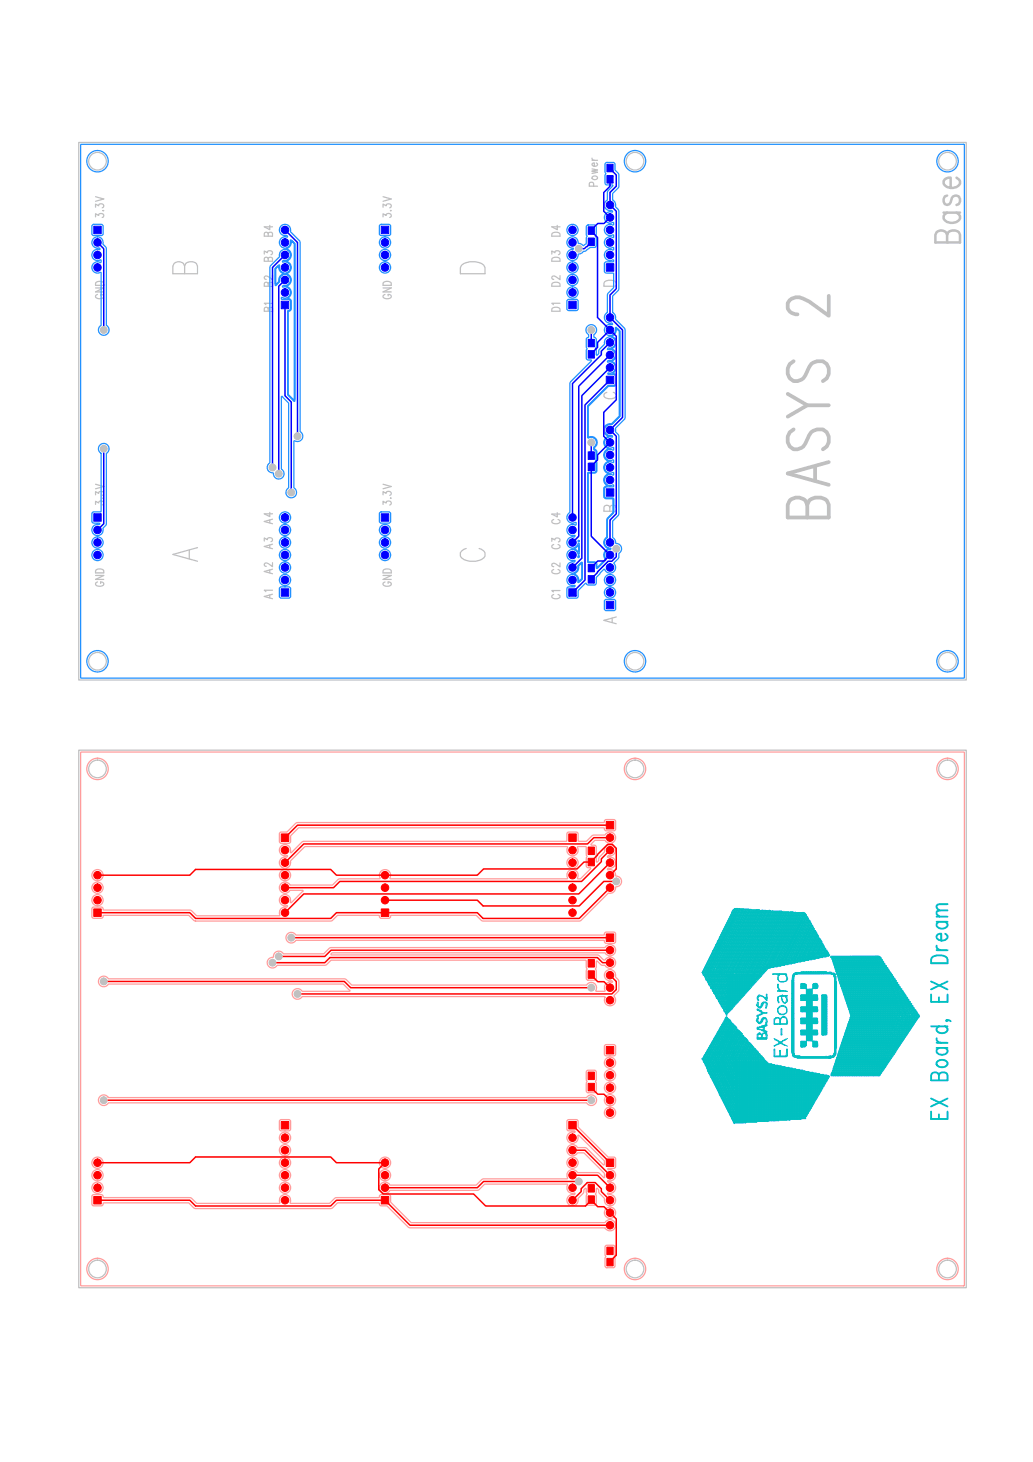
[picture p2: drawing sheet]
<svg xmlns="http://www.w3.org/2000/svg" width="210mm" height="297mm" viewBox="0 0 210 297" stroke-linecap="round" stroke-linejoin="round" font-family="sans-serif">
<defs><g id="words">
<text font-size="12.7" fill="#c0c0c0" x="168.4" y="105.1" transform="rotate(-90 168.4 105.1)">BASYS 2</text>
<g font-size="7.6" fill="#c0c0c0">
<text x="195.1" y="49.3" transform="rotate(-90 195.1 49.3)">Base</text>
<text x="40.1" y="55.6" transform="rotate(-90 40.1 55.6)">B</text>
<text x="98.6" y="55.6" transform="rotate(-90 98.6 55.6)">D</text>
<text x="40.1" y="114" transform="rotate(-90 40.1 114)">A</text>
<text x="98.6" y="114" transform="rotate(-90 98.6 114)">C</text>
</g>
<text font-size="5.1" fill="#00c0c0" x="192.5" y="227.3" transform="rotate(-90 192.5 227.3)">EX Board, EX Dream</text>
<g font-size="3.8" fill="#c0c0c0">
<text x="125.2" y="58.2" transform="rotate(-90 125.2 58.2)">D</text>
<text x="125.2" y="81" transform="rotate(-90 125.2 81)">C</text>
<text x="125.2" y="103.9" transform="rotate(-90 125.2 103.9)">B</text>
<text x="125.2" y="126.7" transform="rotate(-90 125.2 126.7)">A</text>
</g>
<text font-size="2.8" fill="#2291ff" x="117.3" y="121.8" transform="rotate(-90 117.3 121.8)">J5</text>
<g font-size="2.5" fill="#c0c0c0">
<text x="121.4" y="37.8" transform="rotate(-90 121.4 37.8)">Power</text>
<text x="21.1" y="44.2" transform="rotate(-90 21.1 44.2)">3.3V</text>
<text x="55.4" y="48" transform="rotate(-90 55.4 48)">B4</text>
<text x="79.5" y="44.2" transform="rotate(-90 79.5 44.2)">3.3V</text>
<text x="113.8" y="48" transform="rotate(-90 113.8 48)">D4</text>
<text x="55.4" y="53.1" transform="rotate(-90 55.4 53.1)">B3</text>
<text x="113.8" y="53.1" transform="rotate(-90 113.8 53.1)">D3</text>
<text x="55.4" y="58.2" transform="rotate(-90 55.4 58.2)">B2</text>
<text x="113.8" y="58.2" transform="rotate(-90 113.8 58.2)">D2</text>
<text x="21.1" y="60.7" transform="rotate(-90 21.1 60.7)">GND J12</text>
<text x="55.4" y="63.2" transform="rotate(-90 55.4 63.2)">B1</text>
<text x="79.5" y="60.7" transform="rotate(-90 79.5 60.7)">GND J11</text>
<text x="113.8" y="63.2" transform="rotate(-90 113.8 63.2)">D1</text>
<text x="21.1" y="102.6" transform="rotate(-90 21.1 102.6)">3.3V</text>
<text x="55.4" y="106.4" transform="rotate(-90 55.4 106.4)">A4</text>
<text x="79.5" y="102.6" transform="rotate(-90 79.5 102.6)">3.3V</text>
<text x="113.8" y="106.4" transform="rotate(-90 113.8 106.4)">C4</text>
<text x="55.4" y="111.5" transform="rotate(-90 55.4 111.5)">A3</text>
<text x="113.8" y="111.5" transform="rotate(-90 113.8 111.5)">C3</text>
<text x="21.1" y="119.1" transform="rotate(-90 21.1 119.1)">GND J10</text>
<text x="55.4" y="116.6" transform="rotate(-90 55.4 116.6)">A2</text>
<text x="79.5" y="119.1" transform="rotate(-90 79.5 119.1)">GND J9</text>
<text x="113.8" y="116.6" transform="rotate(-90 113.8 116.6)">C2</text>
<text x="55.4" y="121.7" transform="rotate(-90 55.4 121.7)">A1</text>
<text x="113.8" y="121.7" transform="rotate(-90 113.8 121.7)">C1</text>
</g>
</g></defs>
<g fill="none" stroke="#c0c0c0" stroke-width=".25">
<path d="M16 28.9h180.3v109.3h-180.3zM16 152.4h180.3v109.2h-180.3z"/>
<circle cx="19.8" cy="32.8" r="1.8"/>
<circle cx="129" cy="32.8" r="1.8"/>
<circle cx="192.5" cy="32.8" r="1.8"/>
<circle cx="19.8" cy="134.4" r="1.8"/>
<circle cx="129" cy="134.4" r="1.8"/>
<circle cx="192.5" cy="134.4" r="1.8"/>
<circle cx="19.8" cy="156.2" r="1.8"/>
<circle cx="129" cy="156.2" r="1.8"/>
<circle cx="192.5" cy="156.2" r="1.8"/>
<circle cx="19.8" cy="257.8" r="1.8"/>
<circle cx="129" cy="257.8" r="1.8"/>
<circle cx="192.5" cy="257.8" r="1.8"/>
</g>
<g fill="none" stroke="#2291ff" stroke-width=".25">
<path d="M16.4 29.4h179.5v108.3h-179.5zM123 33.2l.3-.2 1.5 .1 .2 .3v1.1l.7 .8v2.7l-1.2 1.3v1.4a1.43 1.43 0 0 1 .6 1.3l.7 .9v15.8l-.2 .3-1.1 1.2v3.2l.5 .7 .1 .8 1.8 1.8 .1 .3v17.8l-.1 .4-1.8 1.8v.7l.7 .9v15.8l-.2 .4-1.1 1.1v3.2a1.72 1.72 0 0 1 .7 1.3 1.13 1.13 0 0 1 1.1 .8 1.13 1.13 0 0 1-.5 1.3l-.1 .8-.9 1v.2a1.16 1.16 0 0 1-.3 1.8 1.16 1.16 0 0 1-1.7-.7l-1.6 1.7v1.2l-.2 .3-1.5 .1-.5-.4-1.5 1.5v1.1l-.2 .4h-1.9l-.2-.4v-1.7l.4-.2h1.1l.2-.1-.2-.2a1.15 1.15 0 0 1-1.5-1 1.15 1.15 0 0 1 1.4-1.2 1.15 1.15 0 0 1 .8 1.6h.2l.7-.7v-3.3h-.2l-.6 .6a1.18 1.18 0 0 1-1 1.5 1.18 1.18 0 0 1-1.3-1.2 1.18 1.18 0 0 1 1.5-1l.2-.2-.1-.2a1.16 1.16 0 0 1-1.6-.7 1.16 1.16 0 0 1 .9-1.5 1.16 1.16 0 0 1 1.4 1l.2-.1v-2l-.1-.2a1.4 1.4 0 0 1-1.3 1.1 1.17 1.17 0 0 1-1.1-1.4 1.17 1.17 0 0 1 1.5-.9l.2-.2-.1-.1a1.17 1.17 0 0 1-1.6-1.3 1.17 1.17 0 0 1 1.8-.8l.1-.4-.2-.2a1.18 1.18 0 0 1-1.6-.4 1.18 1.18 0 0 1 .5-1.6v-26.2l.2-.3 4.2-4.3-.1-.2h-.8l-.2-.3v-1.6l.2-.3-.2-.4v-1.6l.2-.3 .3-.1v-.4a1.11 1.11 0 0 1-.3-1.7 1.11 1.11 0 0 1 1.7 0 1.11 1.11 0 0 1-.3 1.7v.4l.3 .1 .2 .3v1.6l-.2 .4 .2 1.3 .4-.4 .2-.8 1-1a1.18 1.18 0 0 1 1-1.6 1.18 1.18 0 0 1 1.3 1.3 1.18 1.18 0 0 1-1.5 1l-.2 .2 .1 .1a1.18 1.18 0 0 1 1.6 1.1 1.18 1.18 0 0 1-1.5 1.2l-.2 .1 .1 .2a1.18 1.18 0 0 1 1.6 1.1 1.18 1.18 0 0 1-1.5 1.1v.3h1.1l.3 .1v2l-.3 .1-1.2 .1-4.1 4.1v6.4a1.45 1.45 0 0 1 1.8 .7 1.36 1.36 0 0 1-.5 1.3v.5l.3 .1 .2 .3v1.5l-.2 .4 .2 .4v1.5l-.2 .3-1.5 .1-.1 .1v18.1l.1 .1h1.5l.2 .4v.7l.1 .1 1.9-1.9a1.23 1.23 0 0 1-.3-1.3 1.23 1.23 0 0 1 1.2-.7v-.2a1.19 1.19 0 0 1-1.3-.9 1.19 1.19 0 0 1 .6-1.4v-3.4l.2-.4 1.1-1.1v-2.9l-.1-.1h-1.4l-.3-.2-.1-1.7 .4-.4h1.5l-.1-.4a1.19 1.19 0 0 1-1.8-1 1.19 1.19 0 0 1 1.8-1l.1-.4-.1-.1a1.17 1.17 0 0 1-1.8-1.1 1.17 1.17 0 0 1 1.8-.9l.1-.4-.1-.2a1.17 1.17 0 0 1-1.8-1 1.17 1.17 0 0 1 1.8-1l.1-.4-.1-.1a1.16 1.16 0 0 1-1.8-.9 1.16 1.16 0 0 1 1.6-1.2l.1-.1-.2-.2a1.19 1.19 0 0 1-1.5-1.1 1.19 1.19 0 0 1 1.5-1.2l1.7-1.7v-17.2l-.8-.7h-.2a1.16 1.16 0 0 1-.9 1.6 1.16 1.16 0 0 1-1.3-1.3 1.16 1.16 0 0 1 1.6-.9 .29 .29 0 0 0-.1-.4 .29 .29 0 0 0-.4 0 1.14 1.14 0 0 1-1-.8 1.14 1.14 0 0 1 .5-1.3v-3.6l.2-.3 1.1-1.2v-2.8l-.1-.1h-1.4l-.3-.2-.1-1.7 .4-.4h1.5l-.1-.4a1.17 1.17 0 0 1-1.8-1.1 1.17 1.17 0 0 1 1.8-.9l.1-.4-.1-.2a1.17 1.17 0 0 1-1.8-1 1.17 1.17 0 0 1 1.8-.9l.1-.5-.1-.1a1.17 1.17 0 0 1-1.8-1 1.17 1.17 0 0 1 1.8-1l.1-.4-.1-.1a1.16 1.16 0 0 1-1.8-.9 1.16 1.16 0 0 1 1.6-1.2v-.2l-.3-.1a1.14 1.14 0 0 1-1.2-.8 1.14 1.14 0 0 1 .5-1.3l.1-1.8 1-1.2-.1-.1h-1.1l-.3-.2-.1-1.7a.51 .51 0 0 0 0-.8zM18.9 45.6h1.7l.3 .2 .1 1.7-.2 .3-1.7 .1-.4-.2v-1.7zM19.1 48.3a1.19 1.19 0 0 1 1.4 0 1.19 1.19 0 0 1 .5 1.4l.6 .8v15.5a1.11 1.11 0 0 1 .3 1.7 1.11 1.11 0 0 1-1.7 0 1.11 1.11 0 0 1 .3-1.7v-10.6a1.53 1.53 0 0 1-1.8-.8 1.23 1.23 0 0 1 .5-1.2 1.23 1.23 0 0 1 1.3-.1v-.5a1.2 1.2 0 0 1-1.8-.9 1.2 1.2 0 0 1 1.6-1.2 .34 .34 0 0 0-.5-.3 1.14 1.14 0 0 1-1.1-.8 1.14 1.14 0 0 1 .4-1.3zM57.2 45.8a1.2 1.2 0 0 1 1.4 0 1.2 1.2 0 0 1 .5 1.3l1.7 1.8 .2 .4v38.3a1.14 1.14 0 0 1 .4 1.6 1.14 1.14 0 0 1-1.6 .4l-.1 9.5a1.11 1.11 0 0 1 .3 1.6 1.11 1.11 0 0 1-1.7 0 1.11 1.11 0 0 1 .3-1.6v-17.1l-1.3-1.5-.1 14.7a1.13 1.13 0 0 1-.1 2 1.13 1.13 0 0 1-1.6-1.1 1.13 1.13 0 0 1-1.2-.8 1.13 1.13 0 0 1 .5-1.3v-39.7l.2-.3 1.8-1.8a1.18 1.18 0 0 1 1-1.5 1.18 1.18 0 0 1 1.3 1.3 1.18 1.18 0 0 1-1.6 .9l-.1 .2 .1 .2a1.16 1.16 0 0 1 1.6 .9 1.16 1.16 0 0 1-1.3 1.3 1.16 1.16 0 0 1-1-1.6h-.2l-.7 .7v3.4h.2l.7-.7a1.18 1.18 0 0 1 1-1.6 1.18 1.18 0 0 1 1.3 1.3 1.18 1.18 0 0 1-1.6 1l-.1 .2 .1 .1a1.17 1.17 0 0 1 1.5 1.3 1.17 1.17 0 0 1-1.8 .8v.4h1.5l.4 .4-.1 1.7-.6 .3v16.9l1.4 1.4 .1-32-.8-.7a1.19 1.19 0 0 1-.9 1.6 1.19 1.19 0 0 1-1.4-1.1 1.41 1.41 0 0 1 1.6-1.2 .34 .34 0 0 0-.5-.2 1.14 1.14 0 0 1-1.1-.8 1.14 1.14 0 0 1 .4-1.3zM77.3 45.6h1.7l.3 .2 .1 1.7-.2 .3-1.7 .1-.4-.2v-1.7zM115.7 48.3a1.21 1.21 0 0 1 1.3 0 1.21 1.21 0 0 1 .6 1.1l1 .5 .5-.4v-1.1a.51 .51 0 0 0 0-.8v-1.5l.4-.4h1.3l.3 .2 .1 1.7a.51 .51 0 0 0 0 .8v1.5l-.2 .3-1.1 .1-1 .7-.3 .1-.5 .4-.5 .1a1.19 1.19 0 0 1-1.2 1.4 1.19 1.19 0 0 1-1.2-1.3 1.19 1.19 0 0 1 1.3-1.1l-.2-.2a1.14 1.14 0 0 1-1.1-.8 1.14 1.14 0 0 1 .5-1.3zM115.4 60.9l1.7-.1 .3 .2 .1 1.7-.2 .4h-1.7l-.4-.2v-1.7zM20.4 90.3a1.11 1.11 0 0 1 1.6 .3 1.11 1.11 0 0 1-.4 1.6v14.2l-.6 .9a1.18 1.18 0 0 1-1 1.5 1.18 1.18 0 0 1-1.3-1.3 1.18 1.18 0 0 1 1.5-1l-.1-.2h-1l-.4-.2v-1.7l.4-.4h1.3l.1-.1v-11.7a1.17 1.17 0 0 1-.1-1.9zM57 119.3l1.7-.1 .3 .2 .1 1.7-.2 .4h-1.8l-.3-.2v-1.7zM77.1 104.2l.4-.2 1.7 .1 .2 .3-.1 1.7-.3 .2-1.7-.1-.2-.3zM123 121.8h1.7l.3 .2 .1 1.7-.2 .3-1.7 .1-.3-.2-.1-1.7z"/>
<circle cx="19.8" cy="32.8" r="2.18"/>
<circle cx="129" cy="32.8" r="2.18"/>
<circle cx="192.5" cy="32.8" r="2.18"/>
<circle cx="78.2" cy="54.3" r="1.14"/>
<circle cx="78.2" cy="49.3" r="1.14"/>
<circle cx="78.2" cy="51.8" r="1.14"/>
<circle cx="116.3" cy="59.4" r="1.14"/>
<circle cx="116.3" cy="56.9" r="1.14"/>
<circle cx="116.3" cy="54.3" r="1.14"/>
<circle cx="116.3" cy="46.7" r="1.14"/>
<circle cx="19.8" cy="112.8" r="1.14"/>
<circle cx="19.8" cy="110.2" r="1.14"/>
<circle cx="57.9" cy="117.8" r="1.14"/>
<circle cx="57.9" cy="115.3" r="1.14"/>
<circle cx="57.9" cy="112.8" r="1.14"/>
<circle cx="57.9" cy="107.7" r="1.14"/>
<circle cx="57.9" cy="110.2" r="1.14"/>
<circle cx="57.9" cy="105.1" r="1.14"/>
<circle cx="78.2" cy="112.8" r="1.14"/>
<circle cx="78.2" cy="110.2" r="1.14"/>
<circle cx="78.2" cy="107.7" r="1.14"/>
<circle cx="117.6" cy="113.1" r=".17"/>
<circle cx="117.6" cy="109.9" r=".14"/>
<circle cx="124" cy="117.8" r="1.14"/>
<circle cx="19.8" cy="134.4" r="2.18"/>
<circle cx="124" cy="120.4" r="1.14"/>
<circle cx="129" cy="134.4" r="2.18"/>
<circle cx="192.5" cy="134.4" r="2.18"/>
</g>
<path d="M56 54.5l.6-.4a2.02 2.02 0 0 0 .9 1.5 1.69 1.69 0 0 0-.8 1.7l-.5 .4-.2-.1zM59.1 49.1h.3l.5 .5v31.4l-.3 .2-1.1-1.1v-16.7l.6-.5v-.2v-1.7l-.5-.3-.1-.2a1.27 1.27 0 0 0-.2-2.2v-.1a1.38 1.38 0 0 0 .4-2.2l-.4-.4a1.38 1.38 0 0 0 .4-2.2l-.4-.3a1.38 1.38 0 0 0 .4-2.2l-.4-.3 .1-.2a1.31 1.31 0 0 0 .7-1.3zM125.2 66.9h.3l.4 .5v17.1l-1.6 1.6a1.27 1.27 0 0 0-1.5 .8 1.27 1.27 0 0 0 .7 1.6l.1 .1a1.38 1.38 0 0 0-.4 2.2l.4 .4a1.38 1.38 0 0 0-.4 2.2l.4 .3a1.38 1.38 0 0 0-.4 2.2l.4 .4a1.37 1.37 0 0 0-.3 2.3l-.6 .7 .1 1.7 .4 .3h1.2l.2 .2v2.6l-1.2 1.4v3.6a1.4 1.4 0 0 0 .2 2.4 1.44 1.44 0 0 0-.6 2.1l-1.6 1.7-.1-.1-.1-.8-.2-.1-1.3-.1-.2-.2v-17.7l.2-.2 1.3-.1 .2-.4-.1-1.9 .1-1.9-.1-.3-.3-.2-.1-.3a1.24 1.24 0 0 0 .4-1.7 1.24 1.24 0 0 0-1.5-.5l-.1-6.3 4-4 1.2-.1 .4-.2 .1-1.8-.6-.7a1.27 1.27 0 0 0-.2-2.2l-.1-.1a1.38 1.38 0 0 0 .4-2.2l-.4-.3a1.38 1.38 0 0 0 .4-2.2l-.3-.3 .1-.3a1.31 1.31 0 0 0 .7-1.2z" fill="none" stroke="#2291ff" stroke-width=".38"/>
<g fill="none" stroke="#00f" stroke-width=".3">
<path d="M124 36.4v1.4l-1.3 1.3v3.8l1.3 1.3-1.3 1.2h-1.2l-1.4 1.3v.3l1.3 1.2v16.3l2.6 2.5M124 34.1l1.2 1.4v2.3l-1.2 1.3v2.5l1.2 1.3v15.8l-1.2 1.2v4.6l2.5 2.5v17.8l-2.5 2.6 1.2 1.2v15.8l-1.2 1.3v4.5M19.8 49.3l1.3 1.2v16.5M57.9 56.9l-1.3 1.3v38.1M57.9 51.8l-2.5 2.5v40.7M57.9 46.7l2.6 2.6v39.3M120.1 49.1l-1.4 1.4h-1.1M57.9 62v18.4l1.3 1.3v18.4M120.1 67v2.7M124 67l1.2 1.3v12.9l-2.5 2.6v4.8l1.3 1.3-2.6 2.5v1.1l-1.3 1.2v14.3l3.9 3.8-1.3 1.2h-1.2l-1.4 1.4M124 67l-2.6 2.6v1l-1.3 1.4M124 77.2l-5.1 5.1v35.5l-2.6 2.6"/>
<path d="M124 74.7l-5.8 5.7v33l-1.9 1.9M124 72.1l-6.4 6.4v30.5l-1.3 1.2M124 69.6l-1.8 1.7v.8l-5.9 5.8v27.2M21.1 91.2v15.2l-1.3 1.3M120.1 89.9v2.7M125.2 111.5v1.6l-.9 .9h-.7l-2.2 2.2-1.3 1.5"/>
</g>
<g fill="#c0c0c0" stroke="#c0c0c0" stroke-width=".2">
<circle cx="125.2" cy="111.5" r=".7"/>
<circle cx="120.1" cy="89.9" r=".7"/>
<circle cx="120.1" cy="67" r=".7"/>
<circle cx="117.6" cy="50.5" r=".7"/>
<circle cx="59.2" cy="100.1" r=".7"/>
<circle cx="60.5" cy="88.6" r=".7"/>
<circle cx="56.6" cy="96.3" r=".7"/>
<circle cx="55.4" cy="95" r=".7"/>
<circle cx="21.1" cy="91.2" r=".7"/>
<circle cx="21.1" cy="67" r=".7"/>
<circle cx="125.2" cy="179.1" r=".7"/>
<circle cx="120.1" cy="200.7" r=".7"/>
<circle cx="120.1" cy="223.5" r=".7"/>
<circle cx="117.6" cy="240" r=".7"/>
<circle cx="59.2" cy="190.5" r=".7"/>
<circle cx="60.5" cy="201.9" r=".7"/>
<circle cx="56.6" cy="194.3" r=".7"/>
<circle cx="55.4" cy="195.6" r=".7"/>
<circle cx="21.1" cy="199.4" r=".7"/>
<circle cx="21.1" cy="223.5" r=".7"/>
</g>
<g fill="#00f" stroke="#00f" stroke-width=".2">
<path d="M119.5 46.1h1.3v1.5h-1.3z"/>
<path d="M119.5 48.4h1.3v1.5h-1.3z"/>
<path d="M119.5 94.1h1.3v1.5h-1.3z"/>
<path d="M119.5 91.8h1.3v1.5h-1.3z"/>
<path d="M123.2 76.4h1.5v1.6h-1.5z"/>
<path d="M123.2 122.2h1.5v1.5h-1.5z"/>
<path d="M123.2 99.3h1.5v1.5h-1.5z"/>
<path d="M123.2 53.6h1.5v1.5h-1.5z"/>
<path d="M115.6 119.6h1.5v1.5h-1.5z"/>
<path d="M57.1 119.6h1.6v1.5h-1.6z"/>
<path d="M57.1 61.2h1.6v1.5h-1.6z"/>
<path d="M115.6 61.2h1.5v1.5h-1.5z"/>
<path d="M77.5 104.4h1.5v1.5h-1.5z"/>
<path d="M19.1 104.4h1.5v1.5h-1.5z"/>
<path d="M77.5 46h1.5v1.5h-1.5z"/>
<path d="M19.1 46h1.5v1.5h-1.5z"/>
<path d="M119.5 114.7h1.3v1.5h-1.3z"/>
<path d="M119.5 117h1.3v1.5h-1.3z"/>
<path d="M119.5 71.2h1.3v1.6h-1.3z"/>
<path d="M119.5 68.9h1.3v1.6h-1.3z"/>
<path d="M123.3 35.7h1.3v1.5h-1.3z"/>
<path d="M123.3 33.4h1.3v1.5h-1.3z"/>
<circle cx="124" cy="74.7" r=".76"/>
<circle cx="124" cy="72.1" r=".76"/>
<circle cx="124" cy="69.6" r=".76"/>
<circle cx="124" cy="67" r=".76"/>
<circle cx="124" cy="64.5" r=".76"/>
<circle cx="124" cy="120.4" r=".76"/>
<circle cx="124" cy="117.8" r=".76"/>
<circle cx="124" cy="115.3" r=".76"/>
<circle cx="124" cy="112.8" r=".76"/>
<circle cx="124" cy="110.2" r=".76"/>
<circle cx="124" cy="97.5" r=".76"/>
<circle cx="124" cy="95" r=".76"/>
<circle cx="124" cy="92.4" r=".76"/>
<circle cx="124" cy="89.9" r=".76"/>
<circle cx="124" cy="87.4" r=".76"/>
<circle cx="124" cy="51.8" r=".76"/>
<circle cx="124" cy="49.3" r=".76"/>
<circle cx="124" cy="46.7" r=".76"/>
<circle cx="124" cy="44.2" r=".76"/>
<circle cx="124" cy="41.6" r=".76"/>
<circle cx="116.3" cy="117.8" r=".76"/>
<circle cx="116.3" cy="115.3" r=".76"/>
<circle cx="116.3" cy="112.8" r=".76"/>
<circle cx="116.3" cy="110.2" r=".76"/>
<circle cx="116.3" cy="107.7" r=".76"/>
<circle cx="116.3" cy="105.1" r=".76"/>
<circle cx="57.9" cy="117.8" r=".76"/>
<circle cx="57.9" cy="115.3" r=".76"/>
<circle cx="57.9" cy="112.8" r=".76"/>
<circle cx="57.9" cy="110.2" r=".76"/>
<circle cx="57.9" cy="107.7" r=".76"/>
<circle cx="57.9" cy="105.1" r=".76"/>
<circle cx="57.9" cy="59.4" r=".76"/>
<circle cx="57.9" cy="56.9" r=".76"/>
<circle cx="57.9" cy="54.3" r=".76"/>
<circle cx="57.9" cy="51.8" r=".76"/>
<circle cx="57.9" cy="49.3" r=".76"/>
<circle cx="57.9" cy="46.7" r=".76"/>
<circle cx="116.3" cy="59.4" r=".76"/>
<circle cx="116.3" cy="56.9" r=".76"/>
<circle cx="116.3" cy="54.3" r=".76"/>
<circle cx="116.3" cy="51.8" r=".76"/>
<circle cx="116.3" cy="49.3" r=".76"/>
<circle cx="116.3" cy="46.7" r=".76"/>
<circle cx="78.2" cy="107.7" r=".76"/>
<circle cx="78.2" cy="110.2" r=".76"/>
<circle cx="78.2" cy="112.8" r=".76"/>
<circle cx="19.8" cy="107.7" r=".76"/>
<circle cx="19.8" cy="110.2" r=".76"/>
<circle cx="19.8" cy="112.8" r=".76"/>
<circle cx="78.2" cy="49.3" r=".76"/>
<circle cx="78.2" cy="51.8" r=".76"/>
<circle cx="78.2" cy="54.3" r=".76"/>
<circle cx="19.8" cy="49.3" r=".76"/>
<circle cx="19.8" cy="51.8" r=".76"/>
<circle cx="19.8" cy="54.3" r=".76"/>
</g>
<g fill="none" stroke="#00c0c0" stroke-width=".2">
<path d="M143.1 196.6h14M143.3 196.3h15.3M143.4 196h16.6M143.6 195.7h17.7M143.7 195.4h19M143.9 195.1h20.2M144 194.8h21.6M144.1 194.6h22.8M144.3 194.3h24M144.6 193.7h23.8v.1M144.9 193.1h23.1l-.1 .5 .2 .7M145 192.8h22.9"/>
<path d="M145.1 192.6h22a.44 .44 0 0 1 .6 .1 .44 .44 0 0 1-.1 .6l.3 1-.1 .1-.3-.9 .2-.8a1.49 1.49 0 0 0 0 1.7M145.3 192.3l22-.1 .2 .4-.4 .8 .3 1M145.4 192h21.9l.1 .5-.5 .9 .2 .8v.4h-.1l-.1-.7-.2-.5 .7-1.3M145.6 191.7h21.5l.1 .4-.6 1.4 .4 1.1M145.7 191.4h21.3l-1 2.1 .2 .3a.63 .63 0 0 0 .8 .3h1.6v-.1l-.5-.3v-.2l-23.4-.1M145.9 191.1h21l-1.1 2.4 .3 1.2M146 190.8h20.7M146.1 190.6h19.3a1.32 1.32 0 0 1 1.3 .2l-1.2 2.7 .4 1.2M146.3 190.3l19.8-.1 .3 .4-1.4 2.8 .3 .7 .1 .7M146.4 190h19.6l.3 .3-1.7 3.4 .3 .7 .2-.3v.7M146.6 189.7h19.4l-2.1 4.4 .2 .6 .3-.3v.6M146.7 189.4h19.2l-2.3 4.6 .4 1.1"/>
<path d="M146.9 189.1h18.8M147 188.8h17.4a1.32 1.32 0 0 1 1.3 .3l-2.5 5.3 .2 .6 .3-.3v.4M147.1 188.6h18.3l-.4 1.2-2.4 4.8 .1 .4 .3-.3 .1 .6M147.3 188.3h18l-2.8 5.7a1 1 0 0 0 .2 1.3h.7M147.4 188h17.7l-3.2 7 .1 .3 .3-.3 .1 .4M147.6 187.7h17.3l-3.6 7.3 .3 .7h-.2l-.2-1 3.5-7.1 .2 .1M147.6 197.4l.1-.1v.5zM147.7 187.4h17l-3.7 7.6 .4 .7M147.9 187.1h16.7l-3.6 7.2a1.49 1.49 0 0 0 0 1.4M148 186.8l16.4 .1-3.4 7.1a1.76 1.76 0 0 0-.1 1.8h-.2l-.2-.8 3.8-8h.3v.1M148.1 186.6h16.2l-3.9 7.9v.5l.3 .8M148.3 186.3h15.8l-4.1 8.7 .3 .8"/>
<path d="M148.4 186h15.5l-4.5 8.8 .3 1.2M148.6 185.7h15.1l-4.6 9.1 .3 .7v.6h-.1v-.5l-.4-.6 4.5-9.4h.2l-4.6 9.4 .3 .5 2.7 .1M148.7 185.4h14.2l-4.9 9.7 .4 1.2M148.9 185.1h9.5l-5.8 11.6 .1 3.7h-8.4M149 184.8h4.9l-6.1 12.4 .2 .7v6.9a.66 .66 0 0 1-.6 1M149.3 184.6l-6.2 12.2-.2 1.3h11a.74 .74 0 0 0 .9-.3 .74 .74 0 0 0-.2-1l5.7-11.5M149.4 184.6l-6.4 12.8 .4 1.7h10.3l.2-.8-.3-1.2 5.8-11.8M149.6 184.6l-6.5 13 .9 2.5h9v-1.5l-.3-1.5 6-12M149.7 184.6l-6.4 13 1.1 3.2h8M149.9 184.6l-6.5 13 1.6 4.2h6.4v-3.9l-.3-.8 6-12M150.1 184.7l-6.2 12.9 2.7 6.5v.5l2.4-.1v-6.6l-.2-.7 5.9-12.2M150.3 184.6l-6.3 13 3.5 8.4 .4-.4v-7.8h-.2v.5h-.1a2 2 0 0 1 .4-1.9l5.7-11.6"/>
<path d="M150.4 184.7l-6.3 12.9 3.5 8.4v.3l.1-.2M150.6 184.7l-5.7 11.6a2.04 2.04 0 0 0-.3 2.2l3 7.2h.1v-.3l.6-.2v-7.3l-.3-.8 6.1-12.3M150.7 184.7l-5.7 11.6a2.62 2.62 0 0 0 0 2.9l2.6 6.1h.1a.78 .78 0 0 1 1-.3v-7.1l-.2-.7 5.9-12.2-.5-.2M150.9 184.7l-5.8 11.6a2.62 2.62 0 0 0 .1 2.9l2.4 5.8h.1a.56 .56 0 0 1 .9-.3h.2l.1-.3-.1-6.5-.2-.7 6-12.2M151 184.7l-6.3 12.9 2.9 7.1 .5-.5h1.2v-5l-.3-2.1 6-12.1M151.1 184.7l-5.7 11.6a2.58 2.58 0 0 0 .1 3l2.1 5h.1a.4 .4 0 0 1 .6-.3h1.2l.1-5.7-.3-1.1 6-12.2M151.3 184.7l-5.7 11.6a2.62 2.62 0 0 0 0 2.9l2 4.8h.1a.4 .4 0 0 1 .6-.3h1.5l.1-5-.1-.8-.2-.8 6-12.1M151.4 184.7l-6.3 12.9 2.5 6.1 .5-.5h2v-4.9l-.2-1.2 6-12.1M151.6 184.7l-6.3 12.9 2.4 5.7 .4-.4 2.3 .1-.1-6.2 5.8-11.7-.7-.2-1.1 .2-6 12.1 .3 1.1-.1 6.8h-1.5M151.7 184.7l-5.7 11.6a2.04 2.04 0 0 0-.2 2.2l1.8 4.5h.1l.1-.4 3-.1v-4.6l-.2-.8 6-12.1M151.9 184.7l-5.8 11.6a1.9 1.9 0 0 0-.1 2.3l1.6 4h.1a.4 .4 0 0 1 .6-.3l2.8-.1a16.4 16.4 0 0 0-.2-5l6-12.1M152 184.7l.3 .1-5.7 11.5a2.62 2.62 0 0 0 0 2.9l1 2.4h.1a.4 .4 0 0 1 .6-.3l3.7-.1v-2.6l-.3-1.5 6-12"/>
<path d="M152.1 184.7l-5.7 11.6a2.62 2.62 0 0 0 .1 2.9l1.1 2.8h.1l.1-.4 3.9-.1v-3.6l-.2-.9 5.9-11.9M152.4 184.8l-5.8 11.8a1.8 1.8 0 0 0 0 2.2l1 2.5h.1a.4 .4 0 0 1 .6-.3h3.8l.2-.2v-2.9l-.3-.7 6-12.1M152.6 184.7l-5.7 11.6a1.9 1.9 0 0 0-.2 2.3l.9 2.4 .5-.5h4.4l.1-1.9-.3-1.5 6-12M152.7 184.8l-5.7 11.5a1.95 1.95 0 0 0-.2 2.3l.8 2h.1a.4 .4 0 0 1 .6-.3l4.5-.1v-1.9l-.2-1.2 6-12M152.9 184.8l-6.1 12.1-.2 .8 1 2.6h.1l.1-.4 5.5-.1v-1.9l-.3-.8 5.9-11.7 1-.2 .7 .2-5.7 11.4 .2 .5v-.3h.2l-.2 .7h-12.4M153 184.8l-6.2 12.5 .2 1.1 .7 1.4a.4 .4 0 0 1 .6-.2h5.3M153.1 184.8l-6.2 12.5 .7 2.3 .2-.3h5.8l.1-.9-.3-1.3 5.6-11.2 .3-.8M153.3 184.8l-5.9 11.8a2.2 2.2 0 0 0 .2 2.5v.2h.1l.1-.3 .3-.2h5.9a1.04 1.04 0 0 0 0-1.1l-.1-.6 5.8-11.8M153.4 184.8l-5.8 11.8a1.93 1.93 0 0 0 0 2.2l.2-.2 6.6-.1-.3-1.4 5.9-11.8M153.6 184.8l-6.1 12.1a1.54 1.54 0 0 0 .1 1.7h.1a.4 .4 0 0 1 .6-.3h6.4M154 184.8l-6.1 12.4 .2 .7v7.5l-1 .2v-.5l-.6-.9-.4-.9-.6-.8-1.9-4.9 6.3-12.9h.1l-6.3 12.9 2.3 5.7v.3h4M154.3 184.8l-6.2 12.3 .3 .8v7.3l-.6 .2h-.7"/>
<path d="M154.4 197.1l.2-.1v.3zM154.9 184.8l-.2 .6-5.4 11a1.58 1.58 0 0 0-.2 1.7v6.3h-2.5M155 196.8l.1-.1v.3zM155.1 185l-5.9 12.2 .2 .7v6.2h-3M155.3 196.5l.1-.1v.3zM155.4 185l-5.9 12.2 .2 .7v5.9h-3.4M155.7 196.2l.2-.1v.3zM155.7 185l-6 12.1 .3 .8v5.5h-4M155.9 197l-.2 .1h-12.8M156 185l-6 12.1 .3 .8v5.2h-4.4M156.1 185l.6 .1-5.9 12.1 .2 .7v4.5h-5.6M156.3 185l-6 12.2 .2 .7v4.9h-4.9a.9 .9 0 0 0-.4-.9l-2.5-4.3 5.9-12a1.09 1.09 0 0 1 1.4-1l2 .1-5.7 11.6a2.58 2.58 0 0 0 .1 3l1.2 3h.1a.4 .4 0 0 1 .6-.3h3v-4.1l-.3-.8 6-12.1"/>
<path d="M156.4 195.9l.2-.1v.3zM156.4 185l-5.9 12.2 .2 .7v4.8h-5.1M156.4 196.7l-13.4 .1M157.1 195.6h.2v.2zM157.1 197.8l.1 .2h2.7M157.1 198l-.1-.2h2.7a1.81 1.81 0 0 1 0 1.6h-1.1M157.3 185.1l-6 12 .2 .8v3.8h-6.5M157.6 185.1l-6 12.1 .2 .7v3.5h-6.9M157.9 195.3h.1v.3zM157.9 185.1l-6 12.1 .2 .7v3.2h-7.4M158.1 199.1a.95 .95 0 0 0 1.3 .3M158.1 198.4v.6l.3 .4"/>
<path d="M158.1 185.1l-5.9 12.1 .2 .7v2.8h-8M158.1 197.8l-.1 1.2h.1M158.3 197.8l-.2 .3M158.4 185.1l.6 .2-5.8 11.9 .2 1.1v1.4h-9.5M158.4 197.8l-.3 .5M158.6 195.1l.1-.1v.3zM158.9 185.1l-6 12 .2 .8v2.1h-9.1M159.1 185.3l-5.8 11.8 .3 1.4-.2 .9h-9.7M159.6 197.8l.1 .4a.64 .64 0 0 1 .3 .7 .64 .64 0 0 1-.4 .5M159.6 185.3l-5.9 11.8 .3 1.9h-10.6M159.7 197.8l.2 .3M159.9 185.3l-5.9 11.8a1.68 1.68 0 0 1 .1 1.6h-10.8"/>
<path d="M160.1 185.3l-5.8 11.9 .1 .6 .2-.3v-.2a.35 .35 0 0 1 0 .6l-.1 .5h-11.4M160.4 185.3l-5.6 11.7 .2 .6-.3 .3-.4 .2-11.4-.1M160.6 185.3l.7 .1-5.3 10.7 .3 .6M160.7 185.3l-4.9 10-.6 1.4 .1 .3 .3-.3-.3 .8-12.7 .1M160.9 185.3l-5.5 11a.76 .76 0 0 1 0 1 .76 .76 0 0 1-1 .1h-11.7M160.9 199.6h.4M160.9 199.7h.4M160.9 199.8h.4M160.9 200h.4M160.9 199.3h.4M160.9 199.4h.4M161 185.3l-5.4 11.1 .1 .3 .2-.1v-.2a.32 .32 0 0 1 .1 .3 .32 .32 0 0 1-.1 .3l-7.1 8-1.2 1.1"/>
<path d="M161 198.7h.3M161 198.8h.3M161 199h.3M161 198.3h.4M161 198.6h.3M161.1 198l8.4-.2 .3 .2-.2 .1-.2-.4 .3 .9v8.4v6.8l-.3 .9h-6.7l-.8-.1M161.1 185.3l-5.2 10.8 .2 .6M161.3 199.1l-.1 .1v14.5h.1M161.4 185.4l-5.2 10.7 .2 .6h.2v-.3l.1 .2M161.4 197.7l-.2 .5-.2 1v13.7l.1 1.8h.2M161.6 185.3l-5.3 10.8 .1 .3 .3-.3 .2 .5M161.7 195.6l-.2-.9 3.4-6.9 .1 .1v.2l-3.4 6.9 .3 .6"/>
<path d="M161.7 185.4l-5.1 10.4 .4 .8M161.7 197.6v.4M161.9 185.4l-5.2 10.3 .4 .7h.8M161.9 197.6v.4M162 194.8l.1-.1v.3zM162 185.4l-5.1 10.3 .2 .9 .2-.5 .2 .1-.1 .2M162 197.6l-.5 .2-.2 .9v15.8l.3 .4M162.1 185.4l-5.1 10.3 .3 .4v-.3h.1l.2 .6M162.1 197.6v.2M162.3 185.4l-5 10 .4 1M162.3 197.6v.2M162.4 185.4l-4.9 10.1 .4 .9 .4-.2 1-.1"/>
<path d="M162.4 197.6v.2M162.6 185.4l-5 10.1 .3 .6 .2-.3v.5M162.6 197.6v.2M162.7 194.5l.2-.1v.3zM162.7 197.8l.1-.3h5.2v.3M162.7 200h1v.8M162.7 185.4l-5 10 .2 .4 .2-.2 .2 .7M162.9 185.4a.73 .73 0 0 1 .8 .3M162.9 197.4v.4M162.9 199.8v1M163 185.4l-4.8 9.8 .4 1.1 .5-.5h1.5M163 197.4v.4"/>
<path d="M163 199.8v1M163.1 185.4l-4.8 9.7 .3 .7 .3-.2v.5M163.1 197.4v.4M163.1 199.8v1M163.3 185.4l-4.8 9.8 .1 .4 .3-.3 .1 .8M163.3 197.4v.4M163.3 199.8v1M163.4 194.2l.2-.1v.3zM163.4 185.4l-4.7 9.4 .4 .7v.6M163.4 197.4v.4M163.4 199.8v1M163.6 197.4v.4"/>
<path d="M163.6 199.8v1M163.7 197.4v.4M163.9 186l-.2-.2-4.4 9 .3 1.2M163.9 197.4v.4M164 197.4v.4M164.1 193.9l.2-.1v.3zM164.1 186.4l-4.1 8.1 .1 1.5h-.1v-.6l-.2-.4 4.2-8.7-.1-.1-4.3 8.6 .2 .6 .1 .6M164.1 197.4v.4M164.3 186.7l-4.1 8.3 .2 .8M164.3 197.4v.4M164.4 197.4v.4M164.6 195l-.2-.9-.3 .3-.1-.4 2-4.2h.1l-1.8 3.9 .4 1.3"/>
<path d="M164.6 197.4v.4M164.7 187.4l-.1-.1-3.7 7.7 .2 .7M164.7 197.4v.4M164.9 193.6h.1v.2zM164.9 195h-.8a.4 .4 0 0 0-.5 .3h-.2l-.4-.9 2.6-5.2-.1-.2-2.6 5.4 .4 .9M164.9 197.4v.4M165 197.4v.4M165.1 188.1l-3.4 6.7 .3 .8 .3-.3v.1M165.1 200h1M165.1 197.4v.4M165.3 188.4l-3.1 6.3 .4 .7M165.3 197.4v.4"/>
<path d="M165.3 199.8v1M165.4 188.7l-3 5.9 .3 .8 .2-.4 .1 .1v.2M165.4 197.4v.4M165.4 199.8v1M165.6 197.4v.4M165.6 199.8v1M165.7 197.4v.4M165.7 199.8v1M165.9 189.4l-.2-.1-2.4 5.1 .1 .3 .3-.3 .2 .7M165.9 197.4v.4M165.9 199.8v1M166 189.7l-.1-.1-2.2 4.4 .4 1.1 .6-.5 1.6 .1"/>
<path d="M166 197.4v.4M166 199.8v1M166.1 197.4v.4M166.3 190.1l-1.9 3.6 .5 1.3h.1v-.4l.3-.2h2.3M166.3 197.4v.4M166.4 190.4l-1.6 3.4 .2 .3 .1-.3 .2 1M166.4 190.7h.2l-.1 .3-1.2 2.5 .4 1.1v.2h-.1v-.4l-.5-1zM166.4 197.4v.4M166.6 197.4v.4M166.7 197.4v.4M166.9 191.1l-.2-.1-1.1 2.5 .4 1.2M166.9 197.4v.4"/>
<path d="M167 191.4v-.1l-1.1 2.2 .4 1.2h.1v-.7l-.3-.6 .9-1.8h.1v.2l-.8 1.6 .2 .6 .1 .6M167 197.4v.4M167.1 197.4v.4M167.3 191.8l-.9 1.6 .3 .6v.6M167.3 197.4v.4M167.4 197.4v.4M167.6 192.4l-.6 1 .3 1M167.6 197.4v.4M167.7 197.4v.4M167.9 197.4v.4M168 193.1v-.1l-.2 .3 .2 1M168.1 197.6v.2"/>
<path d="M168.3 193.6l-.3-.3v.2l.3 .1v.5l.1 .2-.4-.4-23.6 .1M168.3 197.6v.2M168.4 197.6v.2M168.6 197.6v.2M168.7 197.6v.2M168.9 194.4l9.9 .1 .1 .1a.36 .36 0 0 0 .3 .5l3.5 11.2-3.9 11.9-9.9 .1M168.9 197.6v.2l.8 .2M169 194.8l10.1 .1v.1a.36 .36 0 0 0 .4 .5l3.4 10.8-3.9 11.8h-10.1v.5h9.8l.2-.2M169 194.7h9a1.32 1.32 0 0 1 1.3 .3M169 194.3l-.2 .1 .1 .2h10.1M169 197.6v.4M169.1 195.3h10.3v.1a.36 .36 0 0 0 .4 .5l3.2 10.3-3.9 11.6-10.1 .1"/>
<path d="M169.1 195.1h9.2a1.32 1.32 0 0 1 1.3 .3M169.1 194.3v.4l.9 2.5v.8h11.3M169.1 198v-.3l-.3-.2-6.8 .1-.7 .8h-.3M169.3 195.7h10.4v.1a.36 .36 0 0 0 .4 .6l.3 1.6 2.8 8.3-3.7 11-10.4 .1M169.3 195.6h9.3a1.32 1.32 0 0 1 1.3 .2M169.3 194.3l.1 1 3.6 11-3.9 11.8v.5M169.3 197.7l.3 .9v15.3l-.3 1M169.4 196.1l10.6 .1a.55 .55 0 0 0 .4 .6l.2 1.3 2.7 8.4-3.5 10.4-10.5 .1M169.4 196h9.5a1.32 1.32 0 0 1 1.2 .3M169.4 194.3l.2 1 3.5 11-3.8 11.8v.5M169.4 197.7h-7.3a.86 .86 0 0 0-1 .4l-.2 1v14.6l.2 .9 .4 .2h7.9l.2-.3 .2-.7 .1-15.4-.5-.1M169.4 198.4h.5"/>
<path d="M169.6 196.6h10.7a.55 .55 0 0 0 .4 .7l.2 1.5 2.5 7.5-3.4 10.2-10.6 .1M169.6 196.4h9.5a1.32 1.32 0 0 1 1.3 .3M169.6 194.3l.1 1 3.6 11-3.9 11.8v.5M169.6 199.4l.4 .1v13.5h-.4M169.6 199.6h.4M169.6 199.7h.4M169.6 199.8h.4M169.6 200h.4M169.6 198.7h.3M169.6 198.8h.3M169.6 199h.3M169.6 199.1h.3"/>
<path d="M169.6 199.3h.3M169.7 197h10.8l.1 .4 .4 .2v.5l2.7 8.2-3.2 9.4h-10.8M169.7 196.8h9.7a1.32 1.32 0 0 1 1.3 .3M169.7 194.3l.2 1 3.5 11-3.8 11.8v.5M169.7 198.1l.2 .5M169.9 197.4l10.9 .1 .1 .5 2.6 8.2-.2 1.2-3 8.7h-10.7M169.9 197.3h9.8a1.32 1.32 0 0 1 1.3 .3M169.9 194.3l.1 1 3.6 11-3.9 11.8v.5M170 197.8l11.1 .1 .1 .4 .3 .2 .1 .5 2.4 7.2-.1 .6-2.8 8-11.1 .1M170 197.7h10.3a.7 .7 0 0 1 .8 .1 .7 .7 0 0 1 .2 .8l2.6 7.7-3 8.9-11 .1M170 194.3l.1 1 3.6 11-3.8 11.8v.5M170.1 198.3h11.3a.43 .43 0 0 0 .4 .6l.1 .5 2.2 7.1-2.7 7.9h-11.3"/>
<path d="M170.1 198.1h10.2a1.32 1.32 0 0 1 1.3 .3M170.1 194.3l.2 1 3.6 11-3.9 11.8v.5M170.3 198.7h11.4a.39 .39 0 0 0 .3 .6l2.3 7.2-2.6 7.5h-11.4M170.3 198.6h10.3a1.32 1.32 0 0 1 1.3 .2M170.3 194.3l.1 1 3.6 11-3.9 11.8v.5M170.4 199.1l11.6 .1a.39 .39 0 0 0 .3 .5l2.1 6.8-2.4 7-11.6 .1M170.4 199h10.5a1.32 1.32 0 0 1 1.2 .3M170.4 194.3l.2 1 3.5 11-3.8 11.8v.5M170.6 199.6h11.5l.2 .4 .3 .1 1.9 6.4-2.2 6.6h-11.7M170.6 199.4h10.5a1.32 1.32 0 0 1 1.3 .3M170.6 194.3l.1 1 3.6 11-3.9 11.8v.5M170.7 200h11.7l.2 .4 .3 .2 1.8 5.7-2.2 6.4h-11.8"/>
<path d="M170.7 199.8h10.7a1.32 1.32 0 0 1 1.3 .3M170.7 194.3l.2 1 3.5 11-3.8 11.8v.5M170.9 194.3l.1 1 3.6 11-3.9 11.8v.5M171 194.3l.1 1 3.6 11-3.8 11.8v.5M171.1 194.3l.2 1 3.6 11-3.9 11.8v.5M171.3 194.3l.1 1 3.6 11-3.9 11.8v.5M171.4 194.3l.2 1 3.5 11-3.8 11.8v.5M171.6 194.3l.1 1 3.6 11-3.9 11.8v.5M171.7 194.3l.2 1 3.5 11-3.8 11.8v.5M171.9 194.3l.1 1 3.6 11-3.9 11.8v.5M172 194.3l.1 1 3.6 11-3.8 11.8v.5M172.1 194.3l.2 1 3.6 11-3.9 11.8v.5"/>
<path d="M172.3 194.3l.1 1 3.6 11-3.9 11.8v.5M172.4 194.3l.2 1 3.5 11-3.8 11.8v.5M172.6 194.3l.1 1 3.6 11-3.9 11.8v.5M172.7 194.3l.2 1 3.5 11-3.8 11.8v.5M172.9 194.3l.1 1 3.6 11-3.9 11.8v.5M173 194.3l.1 1 3.6 11-3.8 11.8v.5M173.1 194.3l.2 1 3.6 11-3.9 11.8v.5M173.3 194.3l.1 1 3.6 11-3.9 11.8v.5M173.4 194.3l.2 1 3.5 11-3.8 11.8v.5M173.6 194.3l.1 1 3.6 11-3.9 11.8v.5M173.7 194.3l.2 1 3.5 11-3.8 11.8v.5M173.9 194.3l.1 1 3.6 11-3.9 11.8v.5"/>
<path d="M174 194.3l.1 1 3.6 11-3.8 11.8v.5M174.1 194.3l.2 1 3.6 11-3.9 11.8v.5M174.3 194.3l.1 1 3.6 11-3.9 11.8v.5M174.4 194.3l.2 1 3.5 11-3.8 11.8v.5M174.6 194.3l.1 1 3.6 11-3.9 11.8v.5M174.7 194.3l.2 1 3.5 11-3.8 11.8v.5M174.9 194.3l.1 1 3.6 11-3.9 11.8v.5M175 194.3l.1 1 3.6 11-3.8 11.8v.5M175.1 194.3l.2 1 3.6 11-3.9 11.8v.5M175.3 194.3l.1 1 3.6 11-3.9 11.8v.5M175.4 194.3l.2 1 3.5 11-3.8 11.8v.5M175.6 194.3l.1 1 3.6 11-3.9 11.8v.5"/>
<path d="M175.7 194.3l.2 1 3.5 11-3.8 11.8v.5M175.9 194.3l.1 1 3.6 11-3.9 11.8v.5M176 194.3l.1 1 3.6 11-3.8 11.8v.5M176.1 194.3l.2 1 3.6 11-3.9 11.8v.5M176.3 194.3l.1 1 3.6 11-3.9 11.8v.5M176.4 194.3l.2 1 3.5 11-3.8 11.8v.5M176.6 194.3l.1 1 3.6 11-3.9 11.8v.5M176.7 194.3l.2 1 3.5 11-3.8 11.8v.5M176.9 194.3l.1 1 3.6 11-3.9 11.8v.5M177 194.3l.1 1 3.6 11-3.8 11.8v.5M177.1 194.3l.2 1 3.6 11-3.9 11.8v.5M177.3 194.3l.1 1 3.6 11-3.9 11.8v.5"/>
<path d="M177.4 194.3l.2 1 3.5 11-3.8 11.8v.5M177.6 194.3l.1 1 3.6 11-3.9 11.8v.5M177.7 194.3l.2 1 3.5 11-3.8 11.8v.5M177.9 194.3l.1 1 3.6 11-3.9 11.8v.5M178 194.3l.1 1 3.6 11-3.8 11.8v.5M178.1 194.3l.2 1 3.6 11-3.9 11.8v.5M178.3 194.3l.1 1 3.6 11-3.9 11.8v.5M178.4 194.3l.2 1 3.5 11-3.8 11.8v.5M178.6 194.3l.1 1 3.6 11-3.9 11.8v.5M178.7 194.3l.2 1 3.5 10.9-3.4 10.3-.4 2.1M142.6 215.1h12.7M142.7 215.3h12.6l.4 .3 .4 .4v11.8l-.4-.1v-12l-6-.1-.4 .4-.4-.7 .4-1.1 2-3.1-.2-.4-2.2 4.2-.1 .5 .3 .9h.2a.4 .4 0 0 1 .6-.3h6.1v11.9"/>
<path d="M142.9 215.6h12.6l.1 12.2 .1 .1M142.9 214.9h12.1l-.1 .1v-.2l-.2-.1 .3 .8v12.4M143 215.9h12.8l.1 12M143 214.6h11.7l-.1 .1 .3 1.3v11.9M143.1 216.1l13.6 .1v11.5M143.1 214.3h10.2a1.52 1.52 0 0 1 2 1.1h-.2v-.4h-.1l.1 .5v12.4M143.3 216.4l14.8 .1v11.2h.2v-11.1M143.4 216.7h16v10.9M143.4 213.9h10.7M143.6 217h17.2l.1 10.4M143.7 217.4l19.3 .1v9.8M143.7 217.3h18.6v10.1h.1"/>
<path d="M143.7 213.3h9.9l-.8 1.7 .2 .5v12.5M143.9 217.7h20.5v8h-16.5M144 218h21.7v5.5l-16.4 .1v.3h-.2l-4-8.8 3.8-6.7 .2-.1v.1l-3.6 6.1a1.29 1.29 0 0 0 .1 1.4l3.5 7.7h.2v-.3l16.5-.1 .1-5.2h-.2M144 212.9h9.3l.8 1-.5 .8 .2 .8 .1 12.4-.3 .1-.2-.1v-12.4a1.41 1.41 0 0 1 .5-1.8v-.1h-10.3M144.1 218.3h23v2.7h-17.8v.3h-.2l-2.8-6 3.4-6.3 .1 .3-3.4 5.8 2.7 5.9h.2a.4 .4 0 0 1 .6-.3h17.5M144.1 212.6h8.9M144.3 218.6l23.8-.1 .4 .3-3.4 5.8h-17.8M144.4 212.1h8.2l-1.6 2.8 .3 .6v11.6l.1 1M144.6 211.9h7.7l-1.7 3 .2 .6 .1 12.6M144.6 219.1h23.7M144.7 211.6h5.9a1.94 1.94 0 0 1 2.4 1.1l-1.1 1.8-.1 .5 .2 .5v12.5M144.7 219.4h23.4"/>
<path d="M144.9 219.7h23.1M145 211.1h6.7l-2.1 3.8 .2 .6 .1 12.6M145.1 210.8h6.3l-2.4 4.3 .1 .6 .3-.3v12.7M145.3 210.6h4.6a1.76 1.76 0 0 1 2 .7l-2 3.6 .2 .6v12.6M145.3 202.1h6M145.6 210.1h5.3M145.7 209.8h4.9l-3 5.3 1.5 3.6h.2a.4 .4 0 0 1 .6-.3h17.8a1.47 1.47 0 0 1 0 1.5h-18.4v.2h-.2l-2.2-4.7 .4-1.1 2.7-4.9h.1l-.1 .5-3 5.4 2.1 4.6h.2a.4 .4 0 0 1 .6-.3h18l.1-.8v-.4h-.1M145.9 209.6h4.4l-2.8 4.8a1.09 1.09 0 0 0 0 1.6l1.6 3.6h.2a.4 .4 0 0 1 .6-.3h18.1l.1-.7M146.3 208.8h3.4M146.4 208.6h3l-3.7 6.5 3 6.3 .4 1.3h.2a.4 .4 0 0 1 .6-.3h16.5M146.7 208.1h2.3l-4 7 3 6.3v.4l1.1 2.3h.2a.4 .4 0 0 1 .6-.2h15.7M146.9 207.8l2 .2 .8 .7a12.6 12.6 0 0 1-2.1 3.9l-1.2 1.9-.1 1 2.6 5.4 .2 1h.2l.2-.6 .3-.1h17.2v-2.9"/>
<path d="M146.9 204.8h2M147.1 207.4h1.3v.2l-.6 .9-3.8 6.6 5.3 11.3a.4 .4 0 0 1 .6-.3h14.4M147.3 207.1h.8l-3.8 6.7a1.66 1.66 0 0 0-.3 2.2l5.1 11.3h.2v-.3h14.4v-9.3l-1-.2-12.8 .1a.4 .4 0 0 0-.6 .3h-.2l-1.1-2.5 .1-.3 2.7-5.1-.8-.8-.4-.1h-3.5M147.4 206.8a.86 .86 0 0 1 1.1 .6 .86 .86 0 0 1-.5 1.1l-3.3 5.8-.4 1 4.8 10.3h.2a.4 .4 0 0 1 .6-.3l14.8-.1v-7.3M148.6 207.6l-.3 .1-4.2 7.4 5 10.8v.2h.2l.2-.5 .3-.1 14.8 .1M149.2 215.1l.1-.1v.4zM151.9 211.3l-.3 .2-1.3 2.5a1.11 1.11 0 0 0-.3 1.5v12.6M152.6 212.3h.1l-1.4 2.6 .2 .6 .1 12.6h-.2v-12.6a1.08 1.08 0 0 1 .3-1.5zM153.9 205.1h.3l.1 .3M153.9 207.3v.3l.4 .4M153.9 207l.1-.2h-.1l-.2 .5 .2 .1M153.9 204.1l-.2 .1 .2 .1"/>
<path d="M153.9 209h.2M153.9 210.8h2M153.9 211h2M154 208.7h-.1v.4l1.5 .3-.1 .1-.2-.1 .2-.3M154 203.6l-.1 .7 .2 .4a.73 .73 0 0 0 .8-.2 .73 .73 0 0 0 .1-.8l.1-.1M154 205.3h-.1v-.3h.1v.2l.7 .2 .3 .6M154 206.3l-.2 .1 .2 .2M154.1 203.1l-.2-.1a.57 .57 0 0 1 .3-.8 2.16 2.16 0 0 1 1.7 1.1v-.2M154.1 205.1a.49 .49 0 0 0 .6 .5l.1 .5-.5 .2M154.1 203.7v1M154.1 208.7v.4M154.1 210.8v.3"/>
<path d="M154.3 204.6h.3a.79 .79 0 0 1 .3-.9 .79 .79 0 0 1 .9 0 .73 .73 0 0 1-.2 1M154.3 209.1l.4 .1 .3 .2 .9 .2-.2 .2a1.26 1.26 0 0 1 0 1.3h-1.8v-1l.4-.3 .6 .3M154.3 207.7l.2 .1 .2-.1a.66 .66 0 0 1 .2-.8 .66 .66 0 0 1 .8 0l-.1 1.5M154.3 206.1l-.3 .4 .1 .3a.85 .85 0 0 0 0 1 .8 .8 0 0 0 .9-1.1h.1M154.3 210.1l.1-.1v.1M154.3 202.1l-.3 .9v.3h.1l-.1-.2M154.3 209.8l-.3 .7v.6M154.3 210.8v.3M154.4 208.6l-.1 .2M154.4 205.3l.2 .3M154.4 204.6v.2M154.4 207.7v.3"/>
<path d="M154.4 210.8v.3M154.6 204.4h.3M154.6 207.6h.3M154.6 206l-.2 .3M154.6 210.8v.3M154.7 205.7l1 .1M154.7 207.3h.3M154.7 204.1h.3M154.7 205.4v.7M154.7 210.1v1M154.9 203.8h.2M154.9 207h.4"/>
<path d="M154.9 208.4v.3M155 210.1l-1.1 .2M155 210h.7M155 208.4v.3M155 210.8v.3M155.1 205.7a.53 .53 0 0 1-.6 .3l-.6 .4M155.1 208.4l-.1 .9M155.1 210.8v.3M155.3 206.8l.3 .2a.51 .51 0 0 1 .2 .8l-.1 .6M155.3 208.7l-1.4 .1M155.3 210.8v.3M155.4 209.7l.3-.1-.2 .2 .2 1.3"/>
<path d="M155.4 208.3l-.1 1.3M155.4 202.7h.5M155.4 206.7v.3M155.4 210.8v.3M155.6 202.7l.3 .3M155.6 208.1l.2 .1v.2l-1.7 .3-.1 .4M155.6 203.6l.1 .2-.1 1 .1-.1M155.6 207l-.3-.2-.9 .9-.5-.1M155.6 209.4l-.2 .3a1.22 1.22 0 0 0-.5 1.4M155.6 210.1l.3 .2M155.6 210.8v.3M155.7 202.1l.2 .7-.2 .3a1.37 1.37 0 0 0-1.8-.5"/>
<path d="M155.7 205.7l.2 .1h-1.2M155.7 209.8l-.3 .2M155.9 202.1l-.2-.1v.7l.2 .1M155.9 203.8l-.2-.1a.8 .8 0 0 0-.9 .5l-.4 .4-.5-.2M155.9 208.3l-1.1 .2-.1 .2M155.9 207.7l-.3 .1M156.3 216.1v11.6M156.4 216.1v11.6M156.6 216.1v11.6M156.7 216.1h.2v11.6M157 216.3v11.4M157.1 216.3v11.4"/>
<path d="M157.3 212.4l.1 .2zM157.3 213.3l.1-.2h-.1v1.6h2.4l.3-.1v-.2l-2.7 .2M157.3 211l.5 .3a.68 .68 0 0 1 .6 .7M157.3 208h2.7M157.3 216.3v11.4M157.4 212.4l1.2-.4 1.4 .6M157.4 211.1l.2 .2M157.4 213.3v1.4M157.6 216.4v11.3M157.7 211.3l.2 .1M157.7 216.4l.1 11.3h.1M157.7 206.7a1.48 1.48 0 0 0-.3 1.4"/>
<path d="M157.7 212.3l-.1 .1M157.7 206.8h.6M157.9 216.4v11.3h.1M158 200.1l.1-.1h-.1v.7l.3 .1M158 211.4l.1 .2M158 216.4v11.3h.1M158 212.1l-.1 .2M158.1 201.3l.1 .1h1.8M158.1 205.6a.93 .93 0 0 1 .9-1.3 .93 .93 0 0 1 .9 1.3M158.1 205.7a1.19 1.19 0 0 0 1.8 0M158.1 200.1l.2 .7v.5h-.3l.1 .1M158.3 201.4a1.82 1.82 0 0 1 1.6 0"/>
<path d="M158.3 201l.3 .4M158.3 201.1l.1 .3M158.3 202.4l-.1 .1-.1 1.2h.2l-.2-.1M158.3 211.6l-.2 .5M158.3 211.9h.6M158.4 213.6l.2-.2h-.2v1.3M158.4 202.4h1.5M158.4 207v1.1M158.4 216.6v11M158.6 211.7v.3M158.6 213.6v1.1M158.6 216.6v11"/>
<path d="M158.7 207l-.4-.1a.6 .6 0 0 0-.9 .1h-.1v1.1h2.5l.1-1.1a.64 .64 0 0 0-.7-.5 .64 .64 0 0 0-.6 .7v.9M158.7 202.3l.2 .3M158.7 216.6h.2v11M158.7 209.1l.2-.1h-.2v1.3h.2l-.2-.2M158.7 211.7v.3M158.9 202.8l.1 .5M158.9 211.7l.1 .4M158.9 209.1v1M159 202.1v.3M159 216.7v10.9M159.1 206.7v-.1l.1-.2 .1 .3M159.1 212.1l.2 .2"/>
<path d="M159.1 202.4l-.2-.2v.4a.86 .86 0 0 0 .2 1M159.1 211.4l-.1 .2M159.1 216.7v10.9M159.3 216.7v10.9M159.4 206l-.4 .2-.5-.1-.5-.5v-.8l.4-.1a.96 .96 0 0 1 1.4 .2l.1 .8-.3 .3M159.4 212.3l.2 .1M159.4 216.7h.2v10.9M159.4 211.3l-.1 .1M159.6 202.3l.1 .4a.56 .56 0 0 1 .3 .7 .56 .56 0 0 1-.7 .3M159.7 202.3l.2 .3M159.7 211.1l-.1 .2M159.7 216.9v10.7"/>
<path d="M159.9 207.1a.78 .78 0 0 1 0 1M159.9 213.3l.1-.2h-.1l-.2 1.6M159.9 202.3l-.1 .8-.2 .7h-.3l-.3-.4M159.9 207a.91 .91 0 0 0-1.5 .1M159.9 216.9v10.7M160 216.9v10.6l.1 .1M160 202.3h-1.5l-.5 .3v.8h.1M160 211l-.9 .5-.8 .2M160 213.3v1.1M160.1 216.9h.2v10.6l.1 .1M160.4 217v10.6h.2v-10.6M160.7 217v10.4"/>
<path d="M160.9 217h.1v10.4M160.9 206.4h.4M160.9 206.8h.4M160.9 207.3h.4M160.9 207.7h.4M160.9 208.1h.4M160.9 208.6h.4M160.9 209h.4M160.9 209.4h.4M160.9 209.8h.4M160.9 210.3h.4M160.9 210.7h.4"/>
<path d="M160.9 211.1h.4M160.9 211.6h.4M160.9 212h.4M160.9 212.4h.4M160.9 212.9h.4M160.9 213.3h.4M160.9 200.1h.4M160.9 200.3h.4M160.9 200.4h.4M160.9 200.6h.4M160.9 200.7h.4M160.9 200.8h.4"/>
<path d="M160.9 201h.4M160.9 201.1h.4M160.9 201.3h.4M160.9 201.4h.4M160.9 201.6h.4M160.9 201.7h.4M160.9 201.8h.4M160.9 202h.4M160.9 202.1h.4M160.9 202.3h.4M160.9 202.4h.4M160.9 202.6h.4"/>
<path d="M160.9 202.7h.4M160.9 202.8h.4M160.9 203h.4M160.9 203.1h.4M160.9 203.3h.4M160.9 203.4h.4M160.9 203.6h.4M160.9 203.7h.4M160.9 203.8h.4M160.9 204h.4M160.9 204.1h.4M160.9 204.3h.4"/>
<path d="M160.9 204.4h.4M160.9 204.6h.4M160.9 204.7h.4M160.9 204.8h.4M160.9 205h.4M160.9 205.1h.4M160.9 205.3h.4M160.9 205.4h.4M160.9 205.6h.4M160.9 205.7h.4M160.9 205.8h.4M160.9 206h.4"/>
<path d="M160.9 206.1h.4M160.9 206.3h.4M160.9 206.6h.4M160.9 206.7h.4M160.9 207h.4M160.9 207.1h.4M160.9 207.4h.4M160.9 207.6h.4M160.9 207.8h.4M160.9 208h.4M160.9 208.3h.4M160.9 208.4h.4"/>
<path d="M160.9 208.7h.4M160.9 208.8h.4M160.9 209.1h.4M160.9 209.3h.4M160.9 209.6h.4M160.9 209.7h.4M160.9 210h.4M160.9 210.1h.4M160.9 210.4h.4M160.9 210.6h.4M160.9 210.8h.4M160.9 211h.4"/>
<path d="M160.9 211.3h.4M160.9 211.4h.4M160.9 211.7h.4M160.9 211.9h.4M160.9 212.1h.4M160.9 212.3h.4M160.9 212.6h.4M160.9 212.7h.4M160.9 213h.4M160.9 213.1h.4M160.9 213.4h.4M160.9 213.6h.4"/>
<path d="M161 214.4l1.3 .1 .3 .2 .1 .3M161 214h.4l.3 .9M161 214.1h.4M161 214.3h.4M161 213.9h.3M161.1 217.1v10.3M161.3 217.1v10.3M161.4 217.1v10.3M161.6 217.1h.1v10.3M161.7 214.6l.3 .4 6.6 .1 .3-.2 .1-.3M161.9 217.3v10.1M162 214.6v.4"/>
<path d="M162 217.3v10.1M162.1 214.6v.4M162.1 217.3v10.1M162.3 217.3h.1v10l.2 .1 .3-.1v-9.9M162.3 214.6v.4M162.4 214.6v.4M162.6 214.6v.4M162.6 217.4v10M162.7 202.3h3.3l.2 .5-.1 .4-3.2 .1h-.2v-1.2l3.4 .1v.1M162.7 204.7h3.3l.2 .5-.1 .3-3.2 .1h-.2v-1h3.4v.1M162.7 207h3.3l.2 .6-.1 .4h-3.2h-.2v-1.2l3.4 .1v.1M162.7 209.4h3.3l.2 .5-.1 .3-3.2 .1h-.2v-1h3.4v.1"/>
<path d="M162.7 207.3h3.4M162.7 207.7h3.4M162.7 209.8h3.4M162.7 212h1.2M162.7 212.4h1.2M162.7 200.1h1.2M162.7 200.3h1.2M162.7 200.4h1.2M162.7 200.6h1.2M162.7 200.7h1.2M162.7 202.4h3.4M162.7 202.6h3.4"/>
<path d="M162.7 202.7h3.4M162.7 202.8h3.4M162.7 203h3.4M162.7 203.1h3.4M162.7 204.8h3.4M162.7 205h3.4M162.7 205.1h3.4M162.7 205.3h3.4M162.7 205.4h3.4M162.7 207.1h3.4M162.7 207.4h3.4M162.7 207.6h3.4"/>
<path d="M162.7 207.8h3.4M162.7 209.6h3.4M162.7 209.7h3.4M162.7 210h3.4M162.7 210.1h3.4M162.7 211.7h1.2M162.7 211.9h1.2M162.7 212.1h1.2M162.7 212.3h1.2M162.7 217.4v10M162.9 202.1v1.2M162.9 204.6v1"/>
<path d="M162.9 206.8v1.2M162.9 209.3v1M162.9 211.6v1.1M162.9 214.7v.3M163 217.4h.1v9.9M163 202.1v1.2M163 204.6v1M163 206.8v1.2M163 209.3v1M163 211.6v1.1M163 214.7v.3M163.1 202.1v1.2"/>
<path d="M163.1 204.6v1M163.1 206.8v1.2M163.1 209.3v1M163.1 211.6v1.1M163.1 214.7v.3M163.3 202.1v1.2M163.3 204.6v1M163.3 206.8v1.2M163.3 209.3v1M163.3 211.6v1.1M163.3 214.7v.3M163.3 217.6v9.7"/>
<path d="M163.4 202.1v1.2M163.4 204.6v1M163.4 206.8v1.2M163.4 209.3v1M163.4 211.6v1.1M163.4 214.7v.3M163.4 217.6v9.7M163.6 217.6v9.7l.1-.2M163.6 202.1v1.2M163.6 204.6v1M163.6 206.8v1.2M163.6 209.3v1"/>
<path d="M163.6 211.6v1.1M163.6 214.7v.3M163.7 211.6v.8l-.1 .2h-.9M163.7 202.1v1.2M163.7 204.6v1M163.7 206.8v1.2M163.7 209.3v1M163.7 214.7v.3M163.9 211.4l2.1 .2 .1 1.1h-.9l-.1-1.1M163.9 217.7l-.1 9h-14.5v.3h-.2l-5.4-11.7 4.4-8 .1 .3-4.3 7.5 5.4 11.6 .1-.3h14.6v-8.7M163.9 200.8h-1.2v-1h.6l.5 .2 .1 12.4a1.19 1.19 0 0 1-1.2 .3v-1.1h1.2M163.9 206.4h1.1"/>
<path d="M163.9 208.1h1.1M163.9 208.6h1.1M163.9 209h1.1M163.9 210.7h1.1M163.9 211.1h1.1M163.9 201.1h1.1M163.9 201.3h1.1M163.9 201.4h1.1M163.9 201.6h1.1M163.9 201.7h1.1M163.9 201.8h1.1M163.9 202h1.1"/>
<path d="M163.9 203.4h1.1M163.9 203.6h1.1M163.9 203.7h1.1M163.9 203.8h1.1M163.9 204h1.1M163.9 204.1h1.1M163.9 204.3h1.1M163.9 204.4h1.1M163.9 205.7h1.1M163.9 205.8h1.1M163.9 206h1.1M163.9 206.1h1.1"/>
<path d="M163.9 206.3h1.1M163.9 206.6h1.1M163.9 206.7h1.1M163.9 208.3h1.1M163.9 208.4h1.1M163.9 208.7h1.1M163.9 208.8h1.1M163.9 209.1h1.1M163.9 210.4h1.1M163.9 210.6h1.1M163.9 210.8h1.1M163.9 211h1.1"/>
<path d="M163.9 211.3h1.1M163.9 214.7v.3M164 201v10.4M164 214.7v.3M164.1 217.7v8.5l-16 .1M164.1 201v10.4M164.1 214.7v.3M164.3 217.7v8.3h-16.3M164.3 201v10.4M164.3 214.7v.3M164.4 201v10.4M164.4 214.7v.3"/>
<path d="M164.6 217.9l-.1 7.5h-16.8M164.6 201v10.4M164.6 214.7v.3M164.7 201v10.4M164.7 214.7v.3M164.9 217.9l-.1 7.1h-14.4h-.8l-.5 .3-4.7-10.2 4.2-7.4h.1l-3.4 6.3a1.46 1.46 0 0 0-.5 1.7l4.3 9.3 .5-.3h15.4v-6.7l-.8-.2-14.9 .1v.2h-.2l-.7-1.7a1.68 1.68 0 0 1 .1-2.4l2.2-4h-.1l-2.2 4a1.46 1.46 0 0 0-.4 1.7l1.1 2.7h.2a.4 .4 0 0 1 .6-.3l16.5 .1v4l-20.3 .1M164.9 201v10.4M164.9 214.7v.3M165 217.9h.1v6.8l-1.2 2-.4 .4-.5 .1-14.4-.1M165 201v10.4M165 214.7v.3M165.1 200.8l.2-1a.57 .57 0 0 1 .9 .5 .57 .57 0 0 1-.8 .5l-1.5 .2"/>
<path d="M165.1 212h1M165.1 212.4h1M165.1 200.1h1M165.1 200.3h1M165.1 200.4h1M165.1 200.6h1M165.1 200.7h1M165.1 211.7h1M165.1 211.9h1M165.1 212.1h1M165.1 212.3h1M165.1 212.6h1"/>
<path d="M165.1 202.1v1.2M165.1 204.6v1M165.1 206.8v1.2M165.1 209.3v1M165.1 214.7v.3M165.3 218v6.2l-18.2 .1M165.3 202.1v1.2M165.3 204.6v1M165.3 206.8v1.2M165.3 209.3v1M165.3 211.6v1.1M165.3 214.7v.3"/>
<path d="M165.4 218v6h-18.4M165.4 202.1v1.2M165.4 204.6v1M165.4 206.8v1.2M165.4 209.3v1M165.4 211.6v1.1M165.4 214.7v.3M165.6 218l-.1 5.7h-18.6M165.6 202.1v1.2M165.6 204.6v1M165.6 206.8v1.2M165.6 209.3v1"/>
<path d="M165.6 211.6v1.1M165.6 214.7v.3M165.7 202.1v1.2M165.7 204.6v1M165.7 206.8v1.2M165.7 209.3v1M165.7 211.6v1.1M165.7 214.7v.3M165.9 202.1v1.2M165.9 204.6v1M165.9 206.8v1.2M165.9 209.3v1"/>
<path d="M165.9 211.6v1.1M165.9 214.7v.3M166 218.1v4.9l-16.3-.1-.4 .4-3.8-7.9 .3-1.1 3.1-5.2 .2-.7h.2l-.3 .8-3.4 5.9 3 6.3 .5 1.6h.2a.4 .4 0 0 1 .6-.3h16.2v-4.6M166 202.1v1.2M166 204.6v1M166 206.8v1.2M166 209.3v1M166 211.6v1.1M166 214.7v.3M166.1 214.7v.3M166.3 218.1v4.4l-20 .1M166.3 214.7v.3"/>
<path d="M166.4 218.1h.2l-.1 3.9h-20.5M166.4 214.7v.3M166.6 214.7v.3M166.7 218.3v3.5l-16.8 .1a.4 .4 0 0 0-.6 .2l-3.2-6.6v-.4l.2-.6 3.1-5.3 .2-.5h-.2l-3.5 6.6 2.9 6 .3 1.1h.2v-.2l17.3-.1M166.7 214.7v.3M166.9 218.3l-.1 3.2-20.9 .1-2.1-4.1-.1-.6-.8-1.6 1-2.1 3.5-6 .2-.6 .1 .3-.2 .3-3.5 6.1-1 2 2.7 5.4 .4 1.4 1.9 3.8h16.4M166.9 214.7v.3M167 202.3l1 .1v7.7l-.7 .2h-.3v-8.2l1 .2M167 206.4h1M167 206.8h1M167 207.3h1M167 207.7h1"/>
<path d="M167 208.1h1M167 208.6h1M167 209h1M167 209.4h1M167 209.8h1M167 202.4h1M167 202.6h1M167 202.7h1M167 202.8h1M167 203h1M167 203.1h1M167 203.3h1"/>
<path d="M167 203.4h1M167 203.6h1M167 203.7h1M167 203.8h1M167 204h1M167 204.1h1M167 204.3h1M167 204.4h1M167 204.6h1M167 204.7h1M167 204.8h1M167 205h1"/>
<path d="M167 205.1h1M167 205.3h1M167 205.4h1M167 205.6h1M167 205.7h1M167 205.8h1M167 206h1M167 206.1h1M167 206.3h1M167 206.6h1M167 206.7h1M167 207h1"/>
<path d="M167 207.1h1M167 207.4h1M167 207.6h1M167 207.8h1M167 208h1M167 208.3h1M167 208.4h1M167 208.7h1M167 208.8h1M167 209.1h1M167 209.3h1M167 209.6h1"/>
<path d="M167 209.7h1M167 210h1M167 210.1h1M167 214.7v.3M167.1 218.3h.2v2.5l-21.9 .1M167.1 202.1v8.2M167.1 214.7v.3M167.3 202.1v8.2M167.3 214.7v.3M167.4 218.4v2.1l-22.1 .1M167.4 202.1v8.2M167.4 214.7v.3"/>
<path d="M167.6 218.4l-.1 1.8-22.4 .1M167.6 202.1v8.2M167.6 214.7v.3M167.7 218.4v1.6h-22.7M167.7 202.1v8.2M167.7 214.7v.3M167.9 202.1v8.2M167.9 214.6v.4M168 214.7v.3M168.1 214.7v.3M168.3 218.6l-.2 .4h-18.8v.3h-.2l-1.6-3.6a1.57 1.57 0 0 1 .4-1.7l2.4-4.3h.1l-.1 .5-2.6 4.3-.2 .6v.4l1.6 3.5h.2a.4 .4 0 0 1 .6-.3h18.7M168.4 218.6l-.4 .3h-23.6"/>
<path d="M168.4 214.6v.4M168.6 214.6v.4M168.7 214.6v.4M168.9 214.6v.4M169 218.6v-.5l1.6-5.1 2.3-6.4v-.5l-2.5-6.9-.3-1.5-.2-.2-.9-3.2h8.7a.91 .91 0 0 1 1 .1 .91 .91 0 0 1 .3 .9l3.6 11-3.9 11.8v.5M169 218h10.1M169.1 217.6h10.3M169.3 214.4h-.2v.5M169.3 217.1h10.4M169.4 214.1h.5M169.4 216.7h10.6M169.4 214h.5"/>
<path d="M169.6 206.4h.4M169.6 206.8h.4M169.6 207.3h.4M169.6 207.7h.4M169.6 208.1h.4M169.6 208.6h.4M169.6 209h.4M169.6 209.4h.4M169.6 209.8h.4M169.6 210.3h.4M169.6 210.7h.4M169.6 211.1h.4"/>
<path d="M169.6 211.6h.4M169.6 212h.4M169.6 212.4h.4M169.6 212.9h.4M169.6 213.3h.3M169.6 213.7h.3M169.6 216.3h10.7M169.6 200.1h.4M169.6 200.3h.4M169.6 200.4h.4M169.6 200.6h.4M169.6 200.7h.4"/>
<path d="M169.6 200.8h.4M169.6 201h.4M169.6 201.1h.4M169.6 201.3h.4M169.6 201.4h.4M169.6 201.6h.4M169.6 201.7h.4M169.6 201.8h.4M169.6 202h.4M169.6 202.1h.4M169.6 202.3h.4M169.6 202.4h.4"/>
<path d="M169.6 202.6h.4M169.6 202.7h.4M169.6 202.8h.4M169.6 203h.4M169.6 203.1h.4M169.6 203.3h.4M169.6 203.4h.4M169.6 203.6h.4M169.6 203.7h.4M169.6 203.8h.4M169.6 204h.4M169.6 204.1h.4"/>
<path d="M169.6 204.3h.4M169.6 204.4h.4M169.6 204.6h.4M169.6 204.7h.4M169.6 204.8h.4M169.6 205h.4M169.6 205.1h.4M169.6 205.3h.4M169.6 205.4h.4M169.6 205.6h.4M169.6 205.7h.4M169.6 205.8h.4"/>
<path d="M169.6 206h.4M169.6 206.1h.4M169.6 206.3h.4M169.6 206.6h.4M169.6 206.7h.4M169.6 207h.4M169.6 207.1h.4M169.6 207.4h.4M169.6 207.6h.4M169.6 207.8h.4M169.6 208h.4M169.6 208.3h.4"/>
<path d="M169.6 208.4h.4M169.6 208.7h.4M169.6 208.8h.4M169.6 209.1h.4M169.6 209.3h.4M169.6 209.6h.4M169.6 209.7h.4M169.6 210h.4M169.6 210.1h.4M169.6 210.4h.4M169.6 210.6h.4M169.6 210.8h.4"/>
<path d="M169.6 211h.4M169.6 211.3h.4M169.6 211.4h.4M169.6 211.7h.4M169.6 211.9h.4M169.6 212.1h.4M169.6 212.3h.4M169.6 212.6h.4M169.6 212.7h.4M169.6 213.1h.3M169.6 213.4h.3M169.6 213.6h.3"/>
<path d="M169.7 214.4l-1.1 .1-.3 .5M169.7 215.9h10.9M169.9 213.9l-.1 .3-.4 .1M169.9 215.4h11M170 215h11.1M170.1 214.6h11.3M170.3 214.1h11.4M170.4 213.7h11.6M170.6 213.3h11.7M170.7 212.9h11.9M170.9 200.4h11.7l.3 .4 .2 .2 1.7 5.5-2 5.7-11.9 .1M170.9 200.3h10.8a1.32 1.32 0 0 1 1.3 .3"/>
<path d="M170.9 212.4h12M171 200.8l12.1 .1v.1a.29 .29 0 0 0 .3 .4l1.6 5.1-1.9 5.3-12.1 .1M171 200.7h11a1.32 1.32 0 0 1 1.3 .3M171 212h12.1M171.1 201.3h12.3v.1a.29 .29 0 0 0 .3 .4l1.5 4.5-1.8 5.1h-12.3M171.1 201.1h11.2a1.32 1.32 0 0 1 1.3 .3M171.1 211.6h12.3M171.3 201.7h12.4a.39 .39 0 0 0 .3 .6l1.3 4.2-1.5 4.4-.2 .1h-12.3M171.3 201.6h11.3a1.32 1.32 0 0 1 1.3 .2M171.3 211.1h12.4M171.4 202.1l12.6 .1a.39 .39 0 0 0 .3 .5l1.1 3.6-1.3 4.1-.2 .2h-12.5M171.4 202h11.5a1.32 1.32 0 0 1 1.3 .3"/>
<path d="M171.4 210.7h12.6M171.6 202.6h12.7a.39 .39 0 0 0 .3 .5l.9 3.4-1 3.3-.3 .3h-12.6M171.6 202.4h11.5a1.32 1.32 0 0 1 1.3 .3M171.6 210.3h12.7M171.7 203h12.8l.1 .1a.29 .29 0 0 0 .3 .5l.8 2.7-1 3.1-.3 .3h-12.7M171.7 202.8h11.7a1.32 1.32 0 0 1 1.3 .3M171.7 209.8h12.9M171.9 203.4l12.9 .1 .1 .1a.29 .29 0 0 0 .3 .4l.6 2.5-.8 2.5-.3 .3h-12.8M171.9 203.3h11.8a1.32 1.32 0 0 1 1.3 .3M171.9 209.4h13M172 203.8l13.1 .1 .1 .5h.2a3.5 3.5 0 0 1-.1 3.9v.2l-.3 .3h-13M172 203.7h12a1.32 1.32 0 0 1 1.3 .3"/>
<path d="M172 209h13.2M172.1 204.3h13.3l.1 .5h.2a2.8 2.8 0 0 1-.1 3.1v.2l-.3 .3h-13.2M172.1 204.1h12.2a1.32 1.32 0 0 1 1.3 .3M172.1 208.6h13.3M172.3 204.7h13.4a.55 .55 0 0 0 .5 .7l.1 .9-.4 1.3-.3 .4h-13.3M172.3 204.6h12.3a1.32 1.32 0 0 1 1.3 .2M172.3 208.1h13.4M172.4 205.1l13.6 .1a.39 .39 0 0 0 .3 .5 1.83 1.83 0 0 1-.4 1.9h-13.5M172.4 205h12.5a1.32 1.32 0 0 1 1.3 .3M172.4 207.7h13.6M172.6 205.6h13.7v.5a.31 .31 0 0 1 .4 .2 .31 .31 0 0 1-.3 .4h-13.7M172.6 205.4h12.6a1.32 1.32 0 0 1 1.2 .3"/>
<path d="M172.6 207.3h13.7M172.7 205.8h12.7a1.32 1.32 0 0 1 1.3 .3M172.7 206h13.3a.38 .38 0 0 1 .5 .1 .38 .38 0 0 1 0 .5v.2l-.3 .3h-13.6M172.7 206.8h13.9M172.9 206.3h13.5a.25 .25 0 0 1 .4 .1 .25 .25 0 0 1-.2 .3l-7.8 11.7h-9.9M172.9 206.4h14M145.6 221.1h21.5M145.7 221.4h21.3M145.9 221.7h21M146.4 222.9h19.7M146.6 223.1h19.4M146.7 223.4h19.2"/>
<path d="M147.4 224.9h17.6M147.6 225.1h17.3M148.3 226.6h15.7M148.4 226.9h15.5M148.7 227.4h13.6M148.9 227.7h8.8M149 228h4.3M149.6 228.1l-.1-12.6-.2-.6 2.1-3.9h.2l-2.1 4 .2 .5v12.6M150.3 228.1v-12.6l-.3-.6 1.9-3.5h.1l-1.7 3.1-.1 .5 .2 .5v12.6M150.6 228.1l-.1-12.6-.2-.6 1.7-3.2h.1l-1.6 3.3 .2 .5v12.6M151.1 228.1h-.1v-12.6l-.3-.6 1.6-2.9h.1l-1.5 2.7 .2 .8 .1 12.6h.1M151.7 228v-12.5l-.3-.6 1.3-2.5h.2l-1.3 2.6 .2 .5 .1 12.5"/>
<path d="M152.1 228v-12.5l-.2-.5 1.1-2.3h.1l-1.1 2.3 .3 .5v12.5M152.4 228v-12.5l-.2-.5 .8-1.8 .3-.2-1 2 .2 .5 .1 12.5M152.7 228v-12.5l-.3-.6 .9-1.8h.1l-.8 1.8 .2 .6 .1 12.5M153.1 228v-12.5a1.28 1.28 0 0 1 .3-1.6l.2-.5h.1l-.7 1.6 .3 .5v12.5h.1M153.6 228l-.1-12.5-.2-.5 .6-1.3 .1 .2a1.44 1.44 0 0 0-.3 1.6v12.5M154 227.9v-12.4a1.05 1.05 0 0 1 .2-1.4l.3 .2-.3 .4 .2 .8v12.4M154.1 227.9v-12.4l-.2-.5 .2-.9 .2 .2-.3 .4 .3 .8v12.4M154.6 227.9l-.1-12.4-.2-.8 .3-.3 .1 13.5M155.3 227.9v-12.5h.1v12.5M155.6 227.9l-5.9-.1-.6 .5-.1-.5-5.5-11.8a1.5 1.5 0 0 1 .3-2l3.7-6.5 .4-.7-.1-.1-.4 .1-4.7 8.3 6.4 13h1.9M158.7 227.6v-11h-9.4v.3h-.2l-.7-1.6 2.6-4.9-2.7 4.6v.4l.8 1.7h.2a.4 .4 0 0 1 .6-.2h10.2l.1 10.6 .1 .1M161.6 227.4l-.1-10.2-11.8-.1-.6 .5-.1-.6-.9-1.7 2.8-5 .2 .3-2.5 4.4 .5 1.6h.2v-.3h8.1v11.4"/>
<path d="M163.6 227.3h-13.7a.4 .4 0 0 0-.6 .3h-.2l-.6-1.5-.1-.4-5-10.6 4.6-7.9-.1-.2-4.6 8.3 5.8 12.6h.2v-.3h10.7M165.4 224.1h-15.5a.4 .4 0 0 0-.6 .3h-.2l-4.2-9.3 3.8-6.8 .2-.3h-.2l-4 7.1 4.4 9.6h.2v-.2l16-.1M167.7 220.1h-17.8a.4 .4 0 0 0-.6 .3h-.2l-2.4-5.3 3.3-5.8h-.1l-2.3 3.9-.8 1.5-.2 .7 2.5 5.3h.2v-.2l18.3-.1"/>
</g>
<g fill="none" stroke="#ff9c9c" stroke-width=".25">
<path d="M16.4 152.8h179.5v108.4h-179.5zM56.8 169.2l.3-.1 1.2-.1 1.8-1.7 .4-.2h62.2l.2-.4 .3-.2h1.5l.4 .4v1.5l-.4 .4-1.7-.1-.3-.5h-62l-1.6 1.6v1.2l-.4 .3h-1.6l-.3-.2zM18.7 184.5l.4-.2h1.5l.3 .2 .2 .4h17.5l.3 .2 1.1 1h16.7l.2-.1a1.24 1.24 0 0 1 1.4-1.7l.1-.2v-.1a1.16 1.16 0 0 1-1.6-.9 1.16 1.16 0 0 1 1.3-1.3 1.16 1.16 0 0 1 .9 1.5l.2 .1 2.4-2.4-2.7-.1a1.15 1.15 0 0 1-1.7 .4 1.15 1.15 0 0 1-.1-1.8 1.15 1.15 0 0 1 1.8 .3h8.6l1.2-1.1 .3-.1 8.2-.1a1.19 1.19 0 0 1 1-1.8 1.19 1.19 0 0 1 1 1.8h36.1a1.74 1.74 0 0 1 .5-1.7 1.18 1.18 0 0 1 1.4 .2 1.18 1.18 0 0 1 .1 1.5h.7l2-2.1-.1-.1-.6-.1-.2-.3v-1.5l.2-.4-.2-.4v-1.6h-1.7a1.74 1.74 0 0 1-.5 1.7 1.18 1.18 0 0 1-1.4-.2 1.18 1.18 0 0 1-.2-1.4l-53.3-.1-3 2.9a1.17 1.17 0 0 1-1.1 1.5 1.17 1.17 0 0 1-1.2-1.4 1.17 1.17 0 0 1 1.6-.9l.1-.1v-.2a1.16 1.16 0 0 1-1.6-.9 1.16 1.16 0 0 1 1.3-1.3 1.16 1.16 0 0 1 .9 1.6h.2l2.1-2.1 .4-.2h53.4l.1-.1v-1.4l.4-.3h1.7l.2 .3v1.5h1.6l1.4-1.2 2.4-.1a1.17 1.17 0 0 1 1.8-.2 1.17 1.17 0 0 1-.1 1.8 1.17 1.17 0 0 1-1.7-.5h-2l-.8 .9v.1h.7l.3 .2 .1 1.7-.2 .4 .2 1.2 .4-.4 .2-.7 1-1a1.18 1.18 0 0 1 1-1.5 1.18 1.18 0 0 1 1.3 1.3 1.18 1.18 0 0 1-1.5 1l-.2 .2 .1 .1a1.18 1.18 0 0 1 1.6 1.1 1.18 1.18 0 0 1-1.5 1.1l-.2 .2 .1 .1a1.26 1.26 0 0 1 1.7 1.3 1.13 1.13 0 0 1 1.1 1.2 1.13 1.13 0 0 1-1.2 1 1.23 1.23 0 0 1-1.5 1.3l-5.5 5.5-.4 .1h-19.5l-.4-.1-1.1-1h-17.2l-.2 .4-.3 .2-1.7-.1-.3-.5h-8.4l-1 1-.4 .1h-27.5l-.3-.1-1.1-1h-17.2l-.3 .5-1.7 .1-.4-.4zM20.2 198.8a1.17 1.17 0 0 1 1.9 .1h47.9l.4 .1 1.1 1.1h47.6a1.14 1.14 0 0 1 1.6-.3 1.14 1.14 0 0 1 .4 1.5l1.8 .1a1.74 1.74 0 0 1 .5-1.7l1-.1a.29 .29 0 0 0-.1-.3 .29 .29 0 0 0-.4 0 1.15 1.15 0 0 1-1-1.3 1.15 1.15 0 0 1 1.4-1 1.15 1.15 0 0 1 .8 1.5l.6 .7 .1 1.9-.2 .3-.9 .9a1.17 1.17 0 0 1 .1 1.6 1.17 1.17 0 0 1-1.6 .2 1.17 1.17 0 0 1-.3-1.6h-61.4a1.11 1.11 0 0 1-1.7 .3 1.11 1.11 0 0 1 0-1.7 1.11 1.11 0 0 1 1.7 .3l9.6-.1-1.4-1.4h-47.6a1.11 1.11 0 0 1-1.6 .4 1.11 1.11 0 0 1-.3-1.5zM56 193.5a1.19 1.19 0 0 1 1.7 .3h8l1.2-1.1 .4-.2h55.6a1.18 1.18 0 0 1 1.8-.4 1.18 1.18 0 0 1 0 1.9 1.18 1.18 0 0 1-1.8-.4h-55.4l-.3 .3 .2 .1h54l.4 .2 .8 .8 .3 .1a1.18 1.18 0 0 1 1.8-.4 1.18 1.18 0 0 1 0 1.8 1.18 1.18 0 0 1-1.8-.4h-.7l-1-.8v1.2a.51 .51 0 0 0 0 .7v1.6l-.4 .4h-1.3l-.3-.2-.1-1.8a.51 .51 0 0 0 0-.7v-1.3l-.1-.1h-51.7l-.9 .9-.4 .1h-9.6a1.13 1.13 0 0 1-2-.1 1.13 1.13 0 0 1 1.2-1.6v-.4zM58.3 189.9a1.17 1.17 0 0 1 1.9 .1h62.5l.3-.6h1.7l.4 .4v1.5l-.4 .4h-1.5l-.3-.2-.2-.5h-62.5a1.11 1.11 0 0 1-1.6 .4 1.11 1.11 0 0 1-.3-1.5zM119.3 217.5l1.5-.1 .3 .2 .1 1.7a.51 .51 0 0 0 0 .8v1.5l-.4 .4h-1.3l-.3-.2-.1-1.7a.51 .51 0 0 0 0-.8v-1.5zM123 212.3l1.7-.1 .3 .2 .1 1.7-.2 .4h-1.7l-.3-.2-.1-1.7zM20.2 222.9a1.17 1.17 0 0 1 1.9 .1h97a1.11 1.11 0 0 1 1.7-.3 1.11 1.11 0 0 1 0 1.7 1.11 1.11 0 0 1-1.7-.3h-97a1.11 1.11 0 0 1-1.6 .4 1.11 1.11 0 0 1-.3-1.6zM57 227.5h1.7l.3 .2 .1 1.7-.2 .3-1.8 .1-.3-.2v-1.7zM18.7 242.9l.4-.2h1.5l.3 .2 .2 .4h17.5l.3 .2 1.1 1 16.9-.1a1.19 1.19 0 0 1 1-1.7 1.19 1.19 0 0 1 1.1 1.7l7.9 .1 1.1-1 .4-.2h8.6l.3-.5 1.7-.1 .4 .4v1.2l4.2 4.1h39.3a1.13 1.13 0 0 1 1.4-.5 1.13 1.13 0 0 1 .6 1.4 1.13 1.13 0 0 1-1.3 .7l-.7-.5h-39.6l-.4-.2-4.2-4.3-1.4-.1-.3-.5h-8.4l-1 1-.4 .2h-27.5l-.3-.2-1.1-1h-17.2l-.3 .5-1.7 .1-.4-.4zM77.6 240.4a1.22 1.22 0 0 1 1.7 .4h17.4l1.2-1.1 .4-.2h17a1.74 1.74 0 0 1 .5-1.7l.5-.2a1.31 1.31 0 0 1 1.1 .6h4l.4 .2 .9 .8h.2l-.1-.8-4.1-4.1-1.3-.1a1.18 1.18 0 0 1-1.8 .4 1.18 1.18 0 0 1 0-1.8 1.18 1.18 0 0 1 1.8 .4h1.7l3.5 3.5 .2-.1v-.8l-5.3-5.2a1.19 1.19 0 0 1-.9 1.7 1.19 1.19 0 0 1-1.4-1.1 1.4 1.4 0 0 1 1.6-1.2l-.1-.2h-1.1l-.4-.2v-1.7l.2-.4h1.9l.2 .4v1.1l6 6.1h1.2l.3 .2v1.9l-.3 .2-1.2 .1a.27 .27 0 0 0 .2 .2 .27 .27 0 0 0 .3-.1 1.18 1.18 0 0 1 1 1.5 1.18 1.18 0 0 1-1.5 .8l.1 .3a1.19 1.19 0 0 1 1.5 1.3 1.19 1.19 0 0 1-1.7 1 .34 .34 0 0 0 .6 .2 1.15 1.15 0 0 1 1 1.3 1.15 1.15 0 0 1-1.4 1 1.15 1.15 0 0 1-.8-1.5l-1.1-1.2a.59 .59 0 0 0-.5-.8v.7a.51 .51 0 0 0 0 .8v1.5l-.4 .4h-1.3l-.3-.2-.1-1.7a.51 .51 0 0 0 0-.8v-.7a.59 .59 0 0 0-.5 .8l-1.1 1.2a1.17 1.17 0 0 1-1 1.5 1.17 1.17 0 0 1-1.3-1.3 1.17 1.17 0 0 1 1.5-1l.2-.2-.1-.1a1.22 1.22 0 0 1-1.4-.4 1.22 1.22 0 0 1-.1-1.4h-16.8l-1.1 1.1-.4 .1h-17.7a1.16 1.16 0 0 1-1.7 .4 1.16 1.16 0 0 1 0-1.8z"/>
<path d="M123 253.2l.3-.2 1.5 .1 .2 .3v1.5a.51 .51 0 0 0 0 .8v1.5l-.4 .4h-1.3l-.3-.2-.1-1.7a.51 .51 0 0 0 0-.8z"/>
<circle cx="19.8" cy="156.2" r="2.18"/>
<circle cx="129" cy="156.2" r="2.18"/>
<circle cx="192.5" cy="156.2" r="2.18"/>
<circle cx="19.8" cy="177.8" r="1.14"/>
<circle cx="57.9" cy="177.8" r="1.14"/>
<circle cx="116.3" cy="175.3" r="1.14"/>
<circle cx="19.8" cy="182.9" r="1.14"/>
<circle cx="19.8" cy="180.4" r="1.14"/>
<circle cx="124" cy="218.5" r="1.14"/>
<circle cx="124" cy="215.9" r="1.14"/>
<circle cx="19.8" cy="238.8" r="1.14"/>
<circle cx="19.8" cy="236.2" r="1.14"/>
<circle cx="57.9" cy="233.7" r="1.14"/>
<circle cx="57.9" cy="238.8" r="1.14"/>
<circle cx="57.9" cy="236.2" r="1.14"/>
<circle cx="57.9" cy="231.2" r="1.14"/>
<circle cx="78.2" cy="238.8" r="1.14"/>
<circle cx="78.2" cy="236.2" r="1.14"/>
<circle cx="116.3" cy="236.2" r="1.14"/>
<circle cx="124" cy="223.5" r="1.14"/>
<circle cx="124" cy="221" r="1.14"/>
<circle cx="124" cy="226.1" r="1.14"/>
<circle cx="19.8" cy="241.3" r="1.14"/>
<circle cx="19.8" cy="257.8" r="2.18"/>
<circle cx="57.9" cy="241.3" r="1.14"/>
<circle cx="124" cy="246.4" r="1.14"/>
<circle cx="129" cy="257.8" r="2.18"/>
<circle cx="192.5" cy="257.8" r="2.18"/>
</g>
<g fill="none" stroke="#f00" stroke-width=".3">
<path d="M19.8 177.8h18.8l1.1-1.2h27.5l1.2 1.2h28.6l1.3-1.3h19l1.4-1.4h1.4l1.3-1.5 2.1-2h.9l.8 .8v4.1l-1.2 1.3M124 167.7h-63.5l-2.6 2.5M124 170.2h-3.3l-1.3 1.3h-57.7l-3.8 3.8M124 172.7l-1.8 1.8v.6l-4 4h-49.2l-1.2 1.3h-9.9M124 175.3l-6.4 6.3h-55.9l-3.8 3.8M125.2 179.1h-2.5l-5 5h-19.5l-1.2-1.2h-18.8M21.1 199.4h48.9l1.2 1.3h48.9M55.4 195.6h10.6l1-1h54.4l1 1h1.6M59.2 190.5h64.8M120.1 198l1.4 1.5h1.2l1.3 1.2M124 193.1h-56.7l-1.3 1.2h-9.4M124 198.1l1.2 1.3v1.7l-.9 .8h-63.8"/>
<path d="M124 180.4l-6.3 6.2h-19.5l-1.2-1.2h-28.6l-1.2 1.2h-27.5l-1.1-1.2h-18.8M19.8 236.2h18.8l1.1-1.1h27.5l1.2 1.1h9.8l-1.2 1.3v4.2l.8 .9h18.4l2.5 2.4h20.3l1.1-1.3 1.4 1.5h1.2l2.5 2.5v7.3l-1.2 1.4M21.1 223.5h99M116.3 233.7h2.6l5.1 5.1M116.3 238.8h5.1l2.6 2.5M116.3 228.6l7.7 7.6M120.1 220.9l1.4 1.4h1.2l1.3 1.2M19.8 243.9h18.8l1.1 1.1h27.5l1.2-1.1h9.8l5.1 5h40.7M116.3 243.9l1.8-1.8v-.6l1.2-1.2h1.6l1.3 1.2v.6l1.8 1.8M117.6 240h-19.3l-1.3 1.3h-18.8"/>
</g>
<g fill="#f00" stroke="#f00" stroke-width=".2">
<path d="M123.2 212.6h1.5v1.5h-1.5z"/>
<path d="M123.2 166.9h1.5v1.5h-1.5z"/>
<path d="M123.2 189.8h1.5v1.5h-1.5z"/>
<path d="M123.2 235.5h1.5v1.5h-1.5z"/>
<path d="M115.6 169.4h1.5v1.6h-1.5z"/>
<path d="M57.1 169.4h1.6v1.6h-1.6z"/>
<path d="M57.1 227.9h1.6v1.5h-1.6z"/>
<path d="M115.6 227.9h1.5v1.5h-1.5z"/>
<path d="M77.5 184.7h1.5v1.5h-1.5z"/>
<path d="M19.1 184.7h1.5v1.5h-1.5z"/>
<path d="M77.5 243.1h1.5v1.5h-1.5z"/>
<path d="M19.1 243.1h1.5v1.5h-1.5z"/>
<path d="M119.5 220.1h1.3v1.5h-1.3z"/>
<path d="M119.5 217.8h1.3v1.5h-1.3z"/>
<path d="M123.3 255.7h1.3v1.5h-1.3z"/>
<path d="M123.3 253.4h1.3v1.5h-1.3z"/>
<path d="M119.5 243h1.3v1.5h-1.3z"/>
<path d="M119.5 240.7h1.3v1.5h-1.3z"/>
<path d="M119.5 174.4h1.3v1.5h-1.3z"/>
<path d="M119.5 172.1h1.3v1.5h-1.3z"/>
<path d="M119.5 197.2h1.3v1.6h-1.3z"/>
<path d="M119.5 195h1.3v1.5h-1.3z"/>
<circle cx="124" cy="215.9" r=".76"/>
<circle cx="124" cy="218.5" r=".76"/>
<circle cx="124" cy="221" r=".76"/>
<circle cx="124" cy="223.5" r=".76"/>
<circle cx="124" cy="226.1" r=".76"/>
<circle cx="124" cy="170.2" r=".76"/>
<circle cx="124" cy="172.7" r=".76"/>
<circle cx="124" cy="175.3" r=".76"/>
<circle cx="124" cy="177.8" r=".76"/>
<circle cx="124" cy="180.4" r=".76"/>
<circle cx="124" cy="193.1" r=".76"/>
<circle cx="124" cy="195.6" r=".76"/>
<circle cx="124" cy="198.1" r=".76"/>
<circle cx="124" cy="200.7" r=".76"/>
<circle cx="124" cy="203.2" r=".76"/>
<circle cx="124" cy="238.8" r=".76"/>
<circle cx="124" cy="241.3" r=".76"/>
<circle cx="124" cy="243.9" r=".76"/>
<circle cx="124" cy="246.4" r=".76"/>
<circle cx="124" cy="248.9" r=".76"/>
<circle cx="116.3" cy="172.7" r=".76"/>
<circle cx="116.3" cy="175.3" r=".76"/>
<circle cx="116.3" cy="177.8" r=".76"/>
<circle cx="116.3" cy="180.4" r=".76"/>
<circle cx="116.3" cy="182.9" r=".76"/>
<circle cx="116.3" cy="185.4" r=".76"/>
<circle cx="57.9" cy="172.7" r=".76"/>
<circle cx="57.9" cy="175.3" r=".76"/>
<circle cx="57.9" cy="177.8" r=".76"/>
<circle cx="57.9" cy="180.4" r=".76"/>
<circle cx="57.9" cy="182.9" r=".76"/>
<circle cx="57.9" cy="185.4" r=".76"/>
<circle cx="57.9" cy="231.2" r=".76"/>
<circle cx="57.9" cy="233.7" r=".76"/>
<circle cx="57.9" cy="236.2" r=".76"/>
<circle cx="57.9" cy="238.8" r=".76"/>
<circle cx="57.9" cy="241.3" r=".76"/>
<circle cx="57.9" cy="243.9" r=".76"/>
<circle cx="116.3" cy="231.2" r=".76"/>
<circle cx="116.3" cy="233.7" r=".76"/>
<circle cx="116.3" cy="236.2" r=".76"/>
<circle cx="116.3" cy="238.8" r=".76"/>
<circle cx="116.3" cy="241.3" r=".76"/>
<circle cx="116.3" cy="243.9" r=".76"/>
<circle cx="78.2" cy="182.9" r=".76"/>
<circle cx="78.2" cy="180.4" r=".76"/>
<circle cx="78.2" cy="177.8" r=".76"/>
<circle cx="19.8" cy="182.9" r=".76"/>
<circle cx="19.8" cy="180.4" r=".76"/>
<circle cx="19.8" cy="177.8" r=".76"/>
<circle cx="78.2" cy="241.3" r=".76"/>
<circle cx="78.2" cy="238.8" r=".76"/>
<circle cx="78.2" cy="236.2" r=".76"/>
<circle cx="19.8" cy="241.3" r=".76"/>
<circle cx="19.8" cy="238.8" r=".76"/>
<circle cx="19.8" cy="236.2" r=".76"/>
</g>
<use href="#words"/>
</svg>
